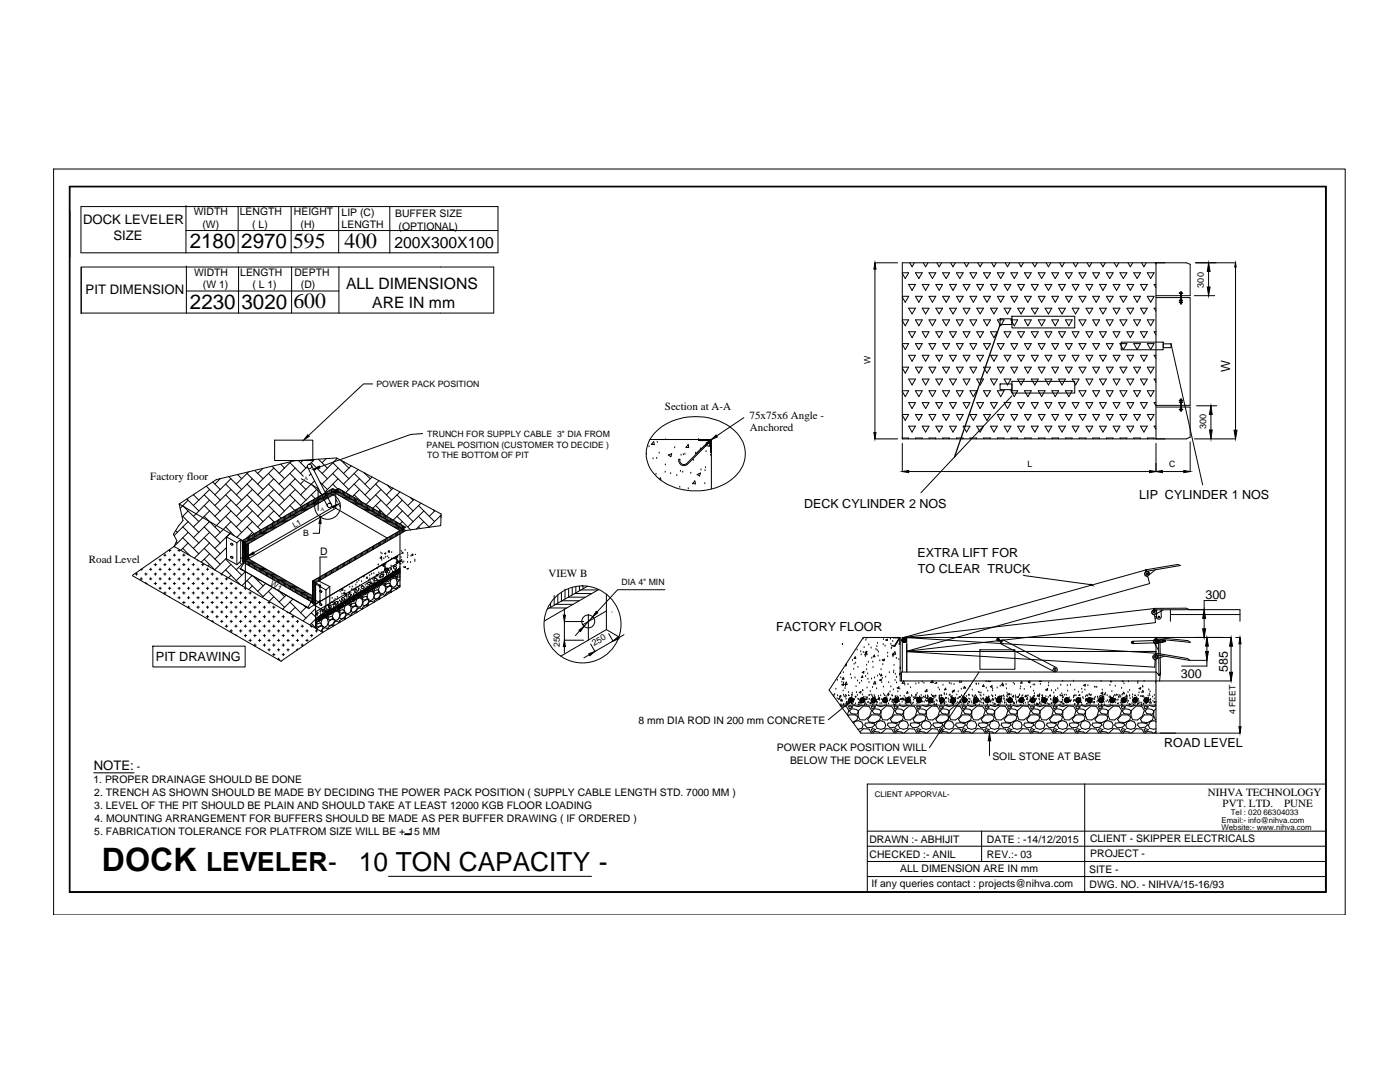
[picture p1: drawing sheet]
<svg xmlns="http://www.w3.org/2000/svg" width="279mm" height="216mm" viewBox="0 0 279 216" stroke-linecap="round" stroke-linejoin="round" font-family="sans-serif">
<defs><g id="words">
<text font-size="6.4" x="20.3" y="173.7">DOCK</text>
<g font-size="5.2">
<text x="41.1" y="173.7">LEVELER-</text>
<text x="71.6" y="173.7">10 TON CAPACITY -</text>
</g>
<g font-size="4.3">
<text x="58.5" y="49.4">595</text>
<text x="68.8" y="49.4">400</text>
<text x="58.6" y="61.5">600</text>
</g>
<g font-size="4.1">
<text x="37.9" y="49.5">2180</text>
<text x="48.2" y="49.6">2970</text>
<text x="37.9" y="61.6">2230</text>
<text x="48.2" y="61.6">3020</text>
</g>
<g font-size="3.1">
<text x="78.7" y="49.6">200X300X100</text>
<text x="69.1" y="57.6">ALL DIMENSIONS</text>
<text x="74.3" y="61.4">ARE IN mm</text>
</g>
<g font-size="2.6">
<text x="16.6" y="44.8">DOCK LEVELER</text>
<text x="22.6" y="47.9">SIZE</text>
<text x="17.1" y="58.7">PIT DIMENSION</text>
<text x="18.7" y="153.7">NOTE:</text>
</g>
<g font-size="2.5">
<text x="245.5" y="74.2" transform="rotate(-90 245.5 74.2)">W</text>
<text x="160.5" y="101.4">DECK CYLINDER 2 NOS</text>
<text x="227.4" y="99.6">LIP CYLINDER 1 NOS</text>
<text x="183.1" y="111.2">EXTRA LIFT FOR</text>
<text x="183.2" y="114.2">TO CLEAR TRUCK</text>
<text x="240.6" y="119.5">300</text>
<text x="154.9" y="126">FACTORY FLOOR</text>
<text x="31.1" y="131.8">PIT DRAWING</text>
<text x="235.7" y="135.2">300</text>
<text x="245.1" y="134" transform="rotate(-90 245.1 134)">585</text>
<text x="232.4" y="149">ROAD LEVEL</text>
</g>
<g font-size="2.2">
<text x="132.7" y="81.9">Section at A-A</text>
<text x="149.6" y="83.5">75x75x6 Angle -</text>
<text x="149.7" y="86">Anchored</text>
<text x="30" y="95.7">Factory floor</text>
<text x="17.7" y="112.3">Road Level</text>
<text x="109.5" y="115.1">VIEW B</text>
<text x="241" y="158.7">NIHVA TECHNOLOGY</text>
<text x="244" y="161.1">PVT. LTD.</text>
<text x="256.3" y="161.1">PUNE</text>
</g>
<g font-size="2.1">
<text x="38.7" y="43">WIDTH</text>
<text x="40.4" y="45.5">(W)</text>
<text x="47.9" y="43">LENGTH</text>
<text x="50.3" y="45.5">( L)</text>
<text x="58.7" y="43">HEIGHT</text>
<text x="60" y="45.5">(H)</text>
<text x="68.2" y="43">LIP (C)</text>
<text x="68.2" y="45.6">LENGTH</text>
<text x="78.9" y="43.3">BUFFER SIZE</text>
<text x="79.6" y="45.9">(OPTIONAL)</text>
<text x="38.7" y="55">WIDTH</text>
<text x="40.5" y="57.6">(W 1)</text>
<text x="47.9" y="55">LENGTH</text>
<text x="50.4" y="57.6">( L 1)</text>
<text x="58.7" y="55">DEPTH</text>
<text x="60.1" y="57.6">(D)</text>
<text x="63.9" y="110.6">D</text>
<text x="127.4" y="144.4">8 mm DIA ROD IN 200 mm CONCRETE</text>
<text x="155.1" y="149.9">POWER PACK POSITION WILL</text>
<text x="27.3" y="153.7">-</text>
<text x="157.7" y="152.5">BELOW THE DOCK LEVELR</text>
<text x="198" y="151.7">SOIL STONE AT BASE</text>
<text x="18.7" y="156.3">1. PROPER DRAINAGE SHOULD BE DONE</text>
<text x="18.8" y="158.9">2. TRENCH AS SHOWN SHOULD BE MADE BY DECIDING THE POWER PACK POSITION ( SUPPLY CABLE LENGTH STD. 7000 MM )</text>
<text x="18.8" y="161.4">3. LEVEL OF THE PIT SHOULD BE PLAIN AND SHOULD TAKE AT LEAST 12000 KGB FLOOR LOADING</text>
<text x="18.8" y="166.5">5. FABRICATION TOLERANCE FOR PLATFROM SIZE WILL BE + 15 MM</text>
<text x="18.9" y="163.9">4. MOUNTING ARRANGEMENT FOR BUFFERS SHOULD BE MADE AS PER BUFFER DRAWING ( IF ORDERED )</text>
<text x="173.5" y="168.2">DRAWN :- ABHIJIT</text>
<text x="173.6" y="171.2">CHECKED :- ANIL</text>
<text x="179.6" y="173.9">ALL DIMENSION ARE IN mm</text>
<text x="197" y="168.2">DATE : -14/12/2015</text>
<text x="197" y="171.2">REV.:- 03</text>
<text x="217.5" y="168">CLIENT - SKIPPER ELECTRICALS</text>
<text x="217.6" y="171.1">PROJECT -</text>
<text x="173.9" y="176.9">If any queries contact : projects@nihva.com</text>
<text x="217.4" y="174.1">SITE -</text>
<text x="217.5" y="177.2">DWG. NO. - NIHVA/15-16/93</text>
</g>
<g font-size="1.8">
<text x="240.3" y="57.4" transform="rotate(-90 240.3 57.4)">300</text>
<text x="240.7" y="85.6" transform="rotate(-90 240.7 85.6)">300</text>
</g>
<g font-size="1.7">
<text x="75.1" y="77.3">POWER PACK POSITION</text>
<text x="173.7" y="72.7" transform="rotate(-90 173.7 72.7)">W</text>
<text x="85.1" y="89.3">PANEL POSITION (CUSTOMER TO DECIDE )</text>
<text x="85.2" y="87.2">TRUNCH FOR SUPPLY CABLE 3&quot; DIA FROM</text>
<text x="85.2" y="91.4">TO THE BOTTOM OF PIT</text>
<text x="205" y="93.2">L</text>
<text x="233.3" y="93.2">C</text>
<text x="60.5" y="107">B</text>
<text x="124" y="116.7">DIA 4&quot; MIN</text>
<text x="111.7" y="129.1" transform="rotate(-90 111.7 129.1)">250</text>
<text x="118.6" y="129" transform="rotate(-30 118.6 129)">250</text>
<text x="246.6" y="142.5" transform="rotate(-90 246.6 142.5)">4 FEET</text>
</g>
<g font-size="1.6">
<text x="58.7" y="105.4" transform="rotate(-29 58.7 105.4)">L1</text>
<text x="53.9" y="116.8" transform="rotate(30 53.9 116.8)">W1</text>
<text x="174.6" y="159">CLIENT APPORVAL-</text>
<text x="243.8" y="164.2">Email:- info@nihva.com</text>
<text x="243.8" y="165.7">Website:- www.nihva.com</text>
<text x="245.6" y="162.6">Tel : 020 66304033</text>
</g>
<g font-size="1.1">
<text x="60.7" y="95.9">A</text>
<text x="64" y="102.1">A</text>
</g>
</g></defs>
<!-- layer: 0 -->
<g fill="none" stroke="#000" stroke-width=".2">
<path d="M10.7 33.7h257.8v148.9h-257.8zM13.8 37.2h250.9v140.9h-250.9zM13.9 37.2h250.7v140.8h-250.7zM14 37.3h250.5v140.6h-250.5zM14 42.1v9.2M16.2 41.2h83.2v9.2h-83.2zM37.1 41.2h.1M37.1 46h62.3M37.1 41.2v9.2M37.2 53.3h.1M37.2 58.1h30.4M37.2 53.3v9.2"/>
<path d="M47.5 41.2v9.2M47.6 53.3v9.2M58.1 41.2v9.2M58.2 53.3v9.2M67.6 41.2v9.2M67.6 53.3v9.2M77.8 41.2v9.2M174.6 52.4h4.5M174.6 53.7v32.6M180.1 54.4h1.2l-.6 1.2-.6-1M180.1 59.1h1.2l-.6 1.2-.6-1M181.3 56.8h1.4l-.7 1.1z"/>
<path d="M181.6 52.4l.4 .8 .5-.8M182.7 54.4h1.4l-.7 1.2zM182.7 59.1h1.4l-.7 1.2zM184.1 56.8h1.3l-.7 1.1zM184.3 52.4l.4 .8 .5-.8M185.4 54.4h1.4l-.7 1.2zM185.4 59.1h1.4l-.7 1.2zM186.8 56.8h1.3l-.7 1.1zM187 52.4l.4 .8 .5-.8M188.1 54.4h1.4l-.7 1.2zM188.1 59.1h1.4l-.7 1.2zM189.5 56.8h1.4l-.7 1.1z"/>
<path d="M189.7 52.4l.5 .8 .5-.8M190.9 54.4h1.3l-.7 1.2zM190.9 59.1h1.3l-.7 1.2zM192.2 56.8h1.4l-.7 1.1zM192.4 52.4l.5 .8 .5-.8M193.6 54.4h1.3l-.6 1.2zM193.6 59.1h1.3l-.6 1.2zM194.9 56.8h1.4l-.7 1.1zM195.1 52.4l.5 .8 .5-.8M196.3 54.4h1.4l-.7 1.2zM196.3 59.1h1.4l-.7 1.2zM197.7 56.8h1.3l-.6 1.1z"/>
<path d="M197.9 52.4l.5 .8 .4-.8M199 54.4h1.4l-.7 1.2zM199 59.1h1.4l-.7 1.2zM200.4 56.8h1.3l-.6 1.1zM200.6 52.4l.5 .8 .4-.8M201.7 54.4h1.4l-.7 1.2zM201.7 59.1h1.4l-.7 1.2zM203.1 56.8h1.4l-.7 1.1zM203.3 52.4l.5 .8 .4-.8M204.5 54.4h1.3l-.7 1.2zM204.5 59.1h1.3l-.7 1.2zM205.8 56.8h1.4l-.7 1.1z"/>
<path d="M206 52.4l.5 .8 .5-.8M207.2 54.4h1.4l-.7 1.2zM207.2 59.1h1.4l-.7 1.2zM208.6 56.8h1.3l-.7 1.1zM208.8 52.4l.4 .8 .5-.8M209.9 54.4h1.4l-.7 1.2zM209.9 59.1h1.4l-.7 1.2zM211.3 56.8h1.3l-.7 1.1zM211.5 52.4l.4 .8 .5-.8M212.6 54.4h1.4l-.7 1.2zM212.6 59.1h1.4l-.7 1.2zM214 56.8h1.3l-.6 1.1z"/>
<path d="M214.2 52.4l.5 .8 .4-.8M215.3 54.4h1.4l-.6 1.2zM215.3 59.1h1.4l-.6 1.2zM216.7 56.8h1.4l-.7 1.1zM216.9 52.4l.5 .8 .5-.8M218.1 54.4h1.3l-.6 1.2zM218.1 59.1h1.3l-.6 1.2zM219.4 56.8h1.4l-.7 1.1zM219.7 52.4l.4 .8 .5-.8M220.8 54.4h1.4l-.7 1.2zM220.8 59.1h1.4l-.7 1.2zM222.2 56.8h1.3l-.7 1.1z"/>
<path d="M222.4 52.4l.4 .8 .5-.8M223.5 54.4h1.4l-.7 1.2zM223.5 59.1h1.4l-.7 1.2zM224.9 56.8h1.4l-.7 1.1zM225.1 52.4l.5 .8 .4-.8M226.3 54.4h1.3l-.7 1.2zM226.3 59.1h1.3l-.7 1.2zM227.6 56.8h1.4l-.7 1.1zM227.8 52.4l.5 .8 .5-.8M229 54.4h1.3l-.7 1.2zM229 59.1h1.3l-.7 1.2zM230.5 52.4l.2 .3"/>
<path d="M230.7 52.4v35.2M230.7 59h6.8v-6.3l-.7-.3h-56.7v35.2M230.7 59.4h6.8v21.5h-6.8M230.7 56.8h-.4l.4 .6M235.4 59.9h.6v.1h-.6zM235.4 58.4h.6v.2h-.6zM235.6 58.2h.2v2.4h-.2zM238.4 59h4M238.6 52.4h8M241.2 54.2v3.1M246.6 53.3v33.4M16.2 62.5h82.3v-9.2h-82.3v9.3"/>
<path d="M74.4 76.6h-1.9l-10.9 10.3M180.1 63.8h1.2l-.6 1.2-.6-1M180.1 68.6h1.2l-.6 1.2-.6-1.1M180.1 73.3h1.2l-.6 1.2-.6-1.1M180.1 78h1.2l-.6 1.1-.6-1M181.3 61.5h1.4l-.7 1.1zM181.3 66.2h1.4l-.7 1.2zM181.3 70.9h1.4l-.7 1.2zM181.3 75.6h1.4l-.7 1.2zM182.7 63.8h1.4l-.7 1.2zM182.7 68.6h1.4l-.7 1.2zM182.7 73.3h1.4l-.7 1.2z"/>
<path d="M182.7 78h1.4l-.7 1.1zM184.1 61.5h1.3l-.7 1.1zM184.1 66.2h1.3l-.7 1.2zM184.1 70.9h1.3l-.7 1.2zM184.1 75.6h1.3l-.7 1.2zM185.4 63.8h1.4l-.7 1.2zM185.4 68.6h1.4l-.7 1.2zM185.4 73.3h1.4l-.7 1.2zM185.4 78h1.4l-.7 1.1zM186.8 61.5h1.3l-.7 1.1zM186.8 66.2h1.3l-.7 1.2zM186.8 70.9h1.3l-.7 1.2z"/>
<path d="M186.8 75.6h1.3l-.7 1.2zM188.1 63.8h1.4l-.7 1.2zM188.1 68.6h1.4l-.7 1.2zM188.1 73.3h1.4l-.7 1.2zM188.1 78h1.4l-.7 1.1zM189.5 61.5h1.4l-.7 1.1zM189.5 66.2h1.4l-.7 1.2zM189.5 70.9h1.4l-.7 1.2zM189.5 75.6h1.4l-.7 1.2zM190.9 63.8h1.3l-.7 1.2zM190.9 68.6h1.3l-.7 1.2zM190.9 73.3h1.3l-.7 1.2z"/>
<path d="M190.9 78h1.3l-.7 1.1zM192.2 61.5h1.4l-.7 1.1zM192.2 66.2h1.4l-.7 1.2zM192.2 70.9h1.4l-.7 1.2zM192.2 75.6h1.4l-.7 1.2zM193.6 63.8h1.3l-.6 1.2zM193.6 68.6h1.3l-.6 1.2zM193.6 73.3h1.3l-.6 1.2zM193.6 78h1.3l-.6 1.1zM194.9 61.5h1.4l-.7 1.1zM194.9 66.2h1.4l-.7 1.2zM194.9 70.9h1.4l-.7 1.2z"/>
<path d="M194.9 75.6h1.4l-.7 1.2zM196.3 63.8h1.4l-.7 1.2zM196.3 68.6h1.4l-.7 1.2zM196.3 73.3h1.4l-.7 1.2zM196.3 78h1.4l-.7 1.1zM197.7 61.5h1.3l-.6 1.1zM197.7 66.2h1.3l-.6 1.2zM197.7 70.9h1.3l-.6 1.2zM197.7 75.6h1.3l-.6 1.2zM199 63.8h1.4l-.7 1.2zM199 68.6h1.4l-.7 1.2zM199 73.3h1.4l-.7 1.2z"/>
<path d="M199 78h1.4l-.7 1.1zM199.6 63.6h2.4v1.2h-2.4zM199.6 76.6h2.4v1.2h-2.4zM200.4 61.5h1.3l-.6 1.1zM200.4 66.2h1.3l-.6 1.2zM200.4 70.9h1.3l-.6 1.2zM200.4 75.6h1.3l-.6 1.2zM201.7 63.8h1.4l-.7 1.2zM201.7 68.6h1.4l-.7 1.2zM201.7 73.3h1.4l-.7 1.2zM201.7 78h1.4l-.7 1.1zM202 63.1h12.5v2.3h-12.5z"/>
<path d="M202 76.1h12.5v2.3h-12.5zM202 79l-18.2 19.3M203.1 61.5h1.4l-.7 1.1zM203.1 66.2h1.4l-.7 1.2zM203.1 70.9h1.4l-.7 1.2zM203.1 75.6h1.4l-.7 1.2zM204.5 63.8h1.3l-.7 1.2zM204.5 68.6h1.3l-.7 1.2zM204.5 73.3h1.3l-.7 1.2zM204.5 78h1.3l-.7 1.1zM205.8 61.5h1.4l-.7 1.1zM205.8 66.2h1.4l-.7 1.2z"/>
<path d="M205.8 70.9h1.4l-.7 1.2zM205.8 75.6h1.4l-.7 1.2zM207.2 63.8h1.4l-.7 1.2zM207.2 68.6h1.4l-.7 1.2zM207.2 73.3h1.4l-.7 1.2zM207.2 78h1.4l-.7 1.1zM208.6 61.5h1.3l-.7 1.1zM208.6 66.2h1.3l-.7 1.2zM208.6 70.9h1.3l-.7 1.2zM208.6 75.6h1.3l-.7 1.2zM209.9 63.8h1.4l-.7 1.2zM209.9 68.6h1.4l-.7 1.2z"/>
<path d="M209.9 73.3h1.4l-.7 1.2zM209.9 78h1.4l-.7 1.1zM211.3 61.5h1.3l-.7 1.1zM211.3 66.2h1.3l-.7 1.2zM211.3 70.9h1.3l-.7 1.2zM211.3 75.6h1.3l-.7 1.2zM212.6 63.8h1.4l-.7 1.2zM212.6 68.6h1.4l-.7 1.2zM212.6 73.3h1.4l-.7 1.2zM212.6 78h1.4l-.7 1.1zM214 61.5h1.3l-.6 1.1zM214 66.2h1.3l-.6 1.2z"/>
<path d="M214 70.9h1.3l-.6 1.2zM214 75.6h1.3l-.6 1.2zM215.3 63.8h1.4l-.6 1.2zM215.3 68.6h1.4l-.6 1.2zM215.3 73.3h1.4l-.6 1.2zM215.3 78h1.4l-.6 1.1zM216.7 61.5h1.4l-.7 1.1zM216.7 66.2h1.4l-.7 1.2zM216.7 70.9h1.4l-.7 1.2zM216.7 75.6h1.4l-.7 1.2zM218.1 63.8h1.3l-.6 1.2zM218.1 68.6h1.3l-.6 1.2z"/>
<path d="M218.1 73.3h1.3l-.6 1.2zM218.1 78h1.3l-.6 1.1zM219.4 61.5h1.4l-.7 1.1zM219.4 66.2h1.4l-.7 1.2zM219.4 70.9h1.4l-.7 1.2zM219.4 75.6h1.4l-.7 1.2zM220.8 63.8h1.4l-.7 1.2zM220.8 68.6h1.4l-.7 1.2zM220.8 73.3h1.4l-.7 1.2zM220.8 78h1.4l-.7 1.1zM222.2 61.5h1.3l-.7 1.1zM222.2 66.2h1.3l-.7 1.2z"/>
<path d="M222.2 70.9h1.3l-.7 1.2zM222.2 75.6h1.3l-.7 1.2zM223.5 63.8h1.4l-.7 1.2zM223.5 68.6h1.4l-.7 1.2zM223.5 73.3h1.4l-.7 1.2zM223.5 78h1.4l-.7 1.1zM223.8 68.3h8.3v1.5h-8.3zM224.9 61.5h1.4l-.7 1.1zM224.9 66.2h1.4l-.7 1.2zM224.9 70.9h1.4l-.7 1.2zM224.9 75.6h1.4l-.7 1.2zM226.3 63.8h1.3l-.7 1.2z"/>
<path d="M226.3 68.6h1.3l-.7 1.2zM226.3 73.3h1.3l-.7 1.2zM226.3 78h1.3l-.7 1.1zM227.6 61.5h1.4l-.7 1.1zM227.6 66.2h1.4l-.7 1.2zM227.6 70.9h1.4l-.7 1.2zM227.6 75.6h1.4l-.7 1.2zM229 63.8h1.3l-.7 1.2zM229 68.6h1.3l-.7 1.2zM229 73.3h1.3l-.7 1.2zM229 78h1.3l-.7 1.1zM230.7 75.6h-.4l.4 .7"/>
<path d="M230.7 70.9h-.4l.4 .6M230.7 66.2h-.4l.4 .6M230.7 61.5h-.4l.4 .6M232.1 68.6h1.6v.8h-1.6zM233.7 68.6l6.3 28.2M235.4 60.3h.6v.1h-.6zM235.4 79.8h.6v.2h-.6zM235.6 79.6h.2v2.4h-.2zM37.3 99.6l2.4 2.4M37.5 99.8l-1.5 1.6M38.6 98.7l1.1 1.1M38.7 98.6l-.1 .1"/>
<path d="M40.8 98.7l3.2 3.3M41.2 97l2.8 2.8M41.8 97.7l-3.2 3.2M41.8 99.8l-3.2 3.2M42.4 96.2l1.6 1.5M43.9 95.5h.1M44 95.5l-1.1 1.1M45 98.7l3.2 3.3M45 96.6l3.2 3.2M45.7 95.1l2.5 2.6M46.1 95.5l-3.2 3.2M46.1 97.7l-3.2 3.2"/>
<path d="M46.1 99.8l-3.2 3.2M47.4 94.7l.8 .8M49.3 98.7l3.2 3.3M49.3 96.6l3.2 3.2M49.3 94.5l3.2 3.2M49.6 94.2l-2.5 2.4M50.4 95.5l-3.3 3.2M50.4 97.7l-3.3 3.2M50.4 99.8l-3.3 3.2M50.8 93.9l1.7 1.6M52.4 93.5l-1 1M53.6 98.7l3.2 3.3"/>
<path d="M53.6 96.6l3.2 3.2M53.6 94.5l3.2 3.2M54.3 93l2.5 2.5M54.6 93.4l-3.2 3.2M54.6 95.5l-3.2 3.2M54.6 97.7l-3.2 3.2M54.6 99.8l-3.2 3.2M54.8 87.8h7.6v4.1h-7.6zM56 92.6l.8 .8M57.9 98.7l2.3 2.4M57.9 96.6l3.2 3.2M57.9 94.5l3.2 3.2"/>
<path d="M57.9 92.3l2.6 2.7M58 92.1l-2.3 2.4M58.9 93.4l-3.2 3.2M58.9 95.5l-3.2 3.2M58.9 97.7l-3.2 3.2M58.9 99.8l-3.2 3.2M59.5 91.9l1.6 1.5M60.1 95.5l3.4 2v4.3M60.5 91.8l-.5 .5M60.5 96l-.5 .6M61.4 93.1l-1.4 1.4M61.4 93.3l4 7.8"/>
<path d="M62 94.6l-.3 .3M62.1 100v.6M62.1 98.7l.8 .8M62.1 96.6l2.1 2M62.1 92.3l3.2 3.2M62.2 92.9l4 7.8M62.3 99.9v.6M62.6 99.7v.7M62.8 91.7l-1 1M62.8 96l-2.8 2.7M62.8 99.6v.6M63 99.4v.7"/>
<path d="M63.2 93.4l-.5 .5M63.2 97.7l-3.2 3.2M63.2 100h1.1M63.3 99.3v.6M63.5 99.1v.7M63.6 91.6l1.7 1.8M63.6 99.7h1.2M63.7 99v.6M63.9 96.2l1.4 1.5M64 98.9v.6h1.1M64.2 98.7v.7M64.5 98.6v.7h1.1"/>
<path d="M64.7 98.5v.6M64.8 99h1.2M65 98.3v.7M65.1 91.5l-.8 .8M65.2 98.2v.6M65.3 98.8h1.1M65.4 98v.7M65.7 97.9v.6h1.1M65.9 97.8v.6M66.2 97.6v.7M66.4 96.6l1 1M66.4 94.5l3.2 3.2"/>
<path d="M66.4 92.3l3.2 3.2M66.4 97.5v.6M66.4 97.5l14.6 8.4M66.4 97.5l-18 10.4v4.2M66.5 98.1h1M66.6 97.6v.4M66.9 97.7v.2M66.9 97.8h.1M67 97.8v3.6M67 99.6l.3 .6M67.1 97.7v.2M67.2 98.5h1.1"/>
<path d="M67.3 91.5l-3 3M67.3 97.6v.4M67.5 93.4l-3.2 3.2M67.5 95.5l-2.6 2.7M67.5 98.8h1.2M67.6 97.5v.7M67.8 97.6v.7h-1.7M68 99h1.1M68.1 97.8v.6M68.1 91.9l1.5 1.5M68.3 97.9v.6M68.4 99.3h1.1"/>
<path d="M68.6 98v.7M68.7 92.2l-.1 .1M68.8 98.2v.6M68.8 99.5h1.2M69 98.3v.7M69.2 99.7h1.1M69.3 98.5v.6M69.5 98.6v.7M69.6 100h1.2M69.8 98.7v.7M70 98.9v.6M70.1 92.9l-1.5 1.6"/>
<path d="M70.2 99v.7M70.5 99.1v.7M70.7 98.7l1.3 1.3M70.7 96.6l3.2 3.2M70.7 94.5l3.2 3.2M70.7 99.3v.6M70.9 99.4v.7M71.2 99.6v.6h-1.2M71.4 99.7v.7M71.5 93.7l-2.9 2.9M71.7 99.9v.6M71.7 95.5l-2.7 2.8"/>
<path d="M71.7 97.7l-1.4 1.4M71.7 99.8v.1M71.9 100v.7M72.7 94.3l1.2 1.2M72.9 94.4l-.1 .1M74.2 95.2l-1.4 1.4M75 98.7l3.2 3.3M75 96.6l3.2 3.2M75.6 95.9l-2.8 2.8M76 97.7l-2.9 3M76 99.8l-1.6 1.6M77.3 96.8l.9 .9"/>
<path d="M78.4 97.4l-1.3 1.3M79.2 98.7l3.3 3.3M79.8 98.2l-2.7 2.7M80.3 99.8l-3.2 3.2M81.9 99.3l.6 .5M82.6 99.6l-1.2 1.3M84.4 86.5l-2.4 .2-18.3 6.5M129.5 89.1h.1M129.7 87.7h12.3v9.9M130.3 91.6h.1M130.5 88.1l.1 .6h-.6zM130.6 86.5a12 12 0 0 1 15-1.4 6.2 6.2 0 0 1 2.3 8.4 10.6 10.6 0 0 1-9.9 4.4 9.8 9.8 0 0 1-8.5-5 5.8 5.8 0 0 1 1.1-6.4z"/>
<path d="M130.9 94.6h.1M131 91.5h.1M131.2 88.3h.1M131.6 90.4h.1M131.6 95.6l.2-.2 .1 .4M132.7 94.2h.1M132.8 92.8h.1M132.8 87.7h.1M133.4 90.8l.7-.3-.2 .6zM133.8 94.5h.1M134.6 89.4h.1M135.1 94.9h.1"/>
<path d="M135.5 91.6a1.04 1.04 0 0 0 .4 1.1 1.04 1.04 0 0 0 1.2 0M135.5 91.6l.2 .1M135.7 97.2h.1M135.7 91.7a.83 .83 0 0 0 .3 .9 .83 .83 0 0 0 1-.1M135.8 94.1h.1M135.9 90.8h.1M136.3 94.2h.1M136.4 90.7h.1M136.7 90.6h.1M137.4 97.5h.1M137.4 88.7v.6h-.5zM137.9 94.4h.1"/>
<path d="M138.4 91.8h.1M138.7 96l.1 .5h-.6zM138.8 90.5h.1M139.1 94.7l.7-.3-.2 .6zM139.4 87.7h.1M139.4 87.7v.2h2.4v2.3M139.7 87.7l-.1 .2M139.8 89.6h.1M139.9 93.8h.1M140.1 87.7l-.2 .2M140.4 87.7l-.2 .2M140.7 96.5h.1"/>
<path d="M140.7 87.7l-.3 .2M140.7 93.9h.1M140.8 93.3h.1M140.9 90.1h.1M141 87.7l-.2 .2M141 88.5l-2.2 2M141.3 87.7l-.2 .2M141.6 88.3l.1 .8-.8-.2M141.6 87.7l-.2 .2M141.6 87.9l-4.6 4.7M141.8 90.8h.1M141.8 88l-4.7 4.7"/>
<path d="M141.8 90.2h.2M141.9 87.7l-.2 .2M142 87.9l-.2 .2M142 88.2l-.2 .2M142 88.5l-.2 .2M142 88.8l-.2 .3M142 89.1l-.2 .3M142 89.4l-.2 .2M142 89.7l-.2 .2M142 90.1l-.2 .1M148.4 83.3l-5.4 3.7M174.6 87.6h4.5"/>
<path d="M180.1 87.6h.1M180.1 88.5v5.6M180.1 82.7h1.2l-.6 1.2-.6-1.1M180.1 87.4h1.2l-.1 .2M181.3 80.3h1.4l-.7 1.2zM181.3 85h1.4l-.7 1.2zM181.3 94.1h48.1M182.7 82.7h1.4l-.7 1.2zM182.8 87.6l-.1-.2h1.4l-.1 .2M184.1 80.3h1.3l-.7 1.2zM184.1 85h1.3l-.7 1.2zM185.4 82.7h1.4l-.7 1.2z"/>
<path d="M185.5 87.6l-.1-.2h1.4l-.1 .2M186.8 80.3h1.3l-.7 1.2zM186.8 85h1.3l-.7 1.2zM188.1 82.7h1.4l-.7 1.2zM188.2 87.6l-.1-.2h1.4l-.1 .2M189.5 80.3h1.4l-.7 1.2zM189.5 85h1.4l-.7 1.2zM190.9 82.7h1.3l-.7 1.2zM191 87.6l-.1-.2h1.3l-.1 .2M192.2 80.3h1.4l-.7 1.2zM192.2 85h1.4l-.7 1.2zM193.6 82.7h1.3l-.6 1.2z"/>
<path d="M193.7 87.6l-.1-.2h1.3l-.1 .2M194.9 80.3h1.4l-.7 1.2zM194.9 85h1.4l-.7 1.2zM196.3 82.7h1.4l-.7 1.2zM196.4 87.6l-.1-.2h1.4l-.1 .2M197.7 80.3h1.3l-.6 1.2zM197.7 85h1.3l-.6 1.2zM199 82.7h1.4l-.7 1.2zM199.1 87.6l-.1-.2h1.4l-.1 .2M200.4 80.3h1.3l-.6 1.2zM200.4 85h1.3l-.6 1.2zM201.7 82.7h1.4l-.7 1.2z"/>
<path d="M201.8 87.6l-.1-.2h1.4l-.1 .2M203.1 80.3h1.4l-.7 1.2zM203.1 85h1.4l-.7 1.2zM204.5 82.7h1.3l-.7 1.2zM204.6 87.6l-.1-.2h1.3l-.1 .2M205.8 80.3h1.4l-.7 1.2zM205.8 85h1.4l-.7 1.2zM207.2 82.7h1.4l-.7 1.2zM207.3 87.6l-.1-.2h1.4l-.2 .2M208.6 80.3h1.3l-.7 1.2zM208.6 85h1.3l-.7 1.2zM209.9 82.7h1.4l-.7 1.2z"/>
<path d="M210 87.6l-.1-.2h1.4l-.1 .2M211.3 80.3h1.3l-.7 1.2zM211.3 85h1.3l-.7 1.2zM212.6 82.7h1.4l-.7 1.2zM212.7 87.6l-.1-.2h1.4l-.1 .2M214 80.3h1.3l-.6 1.2zM214 85h1.3l-.6 1.2zM215.3 82.7h1.4l-.6 1.2zM215.5 87.6l-.2-.2h1.4l-.1 .2M216.7 80.3h1.4l-.7 1.2zM216.7 85h1.4l-.7 1.2zM218.1 82.7h1.3l-.6 1.2z"/>
<path d="M218.2 87.6l-.1-.2h1.3v.2M219.4 80.3h1.4l-.7 1.2zM219.4 85h1.4l-.7 1.2zM220.8 82.7h1.4l-.7 1.2zM220.9 87.6l-.1-.2h1.4l-.1 .2M222.2 80.3h1.3l-.7 1.2zM222.2 85h1.3l-.7 1.2zM223.5 82.7h1.4l-.7 1.2zM223.6 87.6l-.1-.2h1.4l-.1 .2M224.9 80.3h1.4l-.7 1.2zM224.9 85h1.4l-.7 1.2zM226.3 82.7h1.3l-.7 1.2z"/>
<path d="M226.3 87.6v-.2h1.3l-.1 .2M227.6 80.3h1.4l-.7 1.2zM227.6 85h1.4l-.7 1.2zM229 82.7h1.3l-.7 1.2zM229.1 87.6l-.1-.2h1.3l-.1 .2M230.7 88.5v5.6M230.7 81.2h6.8v6l-.7 .4h-56.7M230.7 85h-.4l.4 .7M230.7 80.3h-.4l.4 .7M232 94.1h4.2M235.4 80.2h.6v.1h-.6zM235.4 81.6h.6v.2h-.6z"/>
<path d="M237.5 88.2v5.9M238.4 87.6h8.2M238.8 81h4.1M241.7 82.7v3.1M26.4 114.9l29.8 17.1M27 114.5h.5M27.2 114.3v.5M28 115.5h.4M28.1 113.6h.3M28.2 113.6v.2M28.2 115.3v.4M28.9 114.5h.5"/>
<path d="M29.1 114.3v.5M29.1 116.2v.2M29.2 116.4h.2M29.8 113.6h.5M29.8 115.5h.5M30.1 113.4v.4M30.1 115.3v.4M30.8 112.7h.5M30.8 114.5h.5M30.8 116.4h.5M31 112.4v.5M31 114.3v.5"/>
<path d="M31 116.2v.5M31.7 111.7h.5M31.7 113.6h.5M31.7 115.5h.5M31.7 117.4h.5M31.9 111.5v.5M31.9 113.4v.4M31.9 115.3v.4M31.9 117.2v.4M32.7 110.8h.4M32.7 112.7h.4M32.7 114.5h.4"/>
<path d="M32.7 116.4h.4M32.7 118.3h.4M32.9 110.5v.5M32.9 112.4v.5M32.9 114.3v.5M32.9 116.2v.5M32.9 118.1v.5M33.6 109.8h.5M33.6 111.7h.5M33.6 113.6h.5M33.6 115.5h.5M33.6 117.4h.5"/>
<path d="M33.9 109.6v.5M33.9 111.5v.5M33.9 113.4v.4M33.9 115.3v.4M33.9 117.2v.4M33.9 119v.1M34.6 110.8h.4M34.6 112.7h.4M34.6 114.5h.4M34.6 116.4h.4M34.6 118.3h.4M34.7 109l29.7 17.2"/>
<path d="M34.7 109l-8.3 5.8M34.8 109.1h.1M34.8 110.5v.5M34.8 112.4v.5M34.8 114.3v.5M34.8 116.2v.5M34.8 118.1v.5M35 105.9l.4 .3M35.2 108.1l.2 .3M35.5 109.8h.5M35.5 111.7h.5M35.5 113.6h.5"/>
<path d="M35.5 115.5h.5M35.5 117.4h.5M35.5 119.3h.5M35.8 100.6l13.2 7.6M35.8 109.6v.5M35.8 111.5v.5M35.8 113.4v.4M35.8 115.3v.4M35.8 117.2v.4M35.8 119v.5M35.8 100.6l.7 3.3-.8 1-1.1 1.7 .7 1.3-.6 1.1M35.8 100.6l7.4-4.9 15.6-3.8 8.4-.5 20.8 11.2v2.3l-7 1"/>
<path d="M36.4 110.8h.5M36.4 112.7h.5M36.4 114.5h.5M36.4 116.4h.5M36.4 118.3h.5M36.5 100.9l3.2 3.2M36.5 109.4l1.4 1.5M36.5 107.3l3.2 3.2M36.5 105.1l3.2 3.3M36.5 103l3.2 3.2M36.7 110.5v.5M36.7 112.4v.5"/>
<path d="M36.7 114.3v.5M36.7 116.2v.5M36.7 118.1v.5M37.4 111.7h.5M37.4 113.6h.5M37.4 115.5h.5M37.4 117.4h.5M37.4 119.3h.5M37.5 104.1l-2.8 2.8M37.5 110.5v.1M37.5 102l-1.1 1.2M37.5 106.2l-2.8 2.8"/>
<path d="M37.5 108.4l-1.4 1.4M37.6 111.5v.5M37.6 113.4v.4M37.6 115.3v.4M37.6 117.2v.4M37.6 119v.5M38.3 112.7h.5M38.3 114.5h.5M38.3 116.4h.5M38.3 118.3h.5M38.6 112.4v.5M38.6 114.3v.5"/>
<path d="M38.6 116.2v.5M38.6 118.1v.5M39.3 111.7h.1M39.3 113.6h.5M39.3 115.5h.5M39.3 117.4h.5M39.3 119.3h.5M39.5 111.8v.2M39.5 113.4v.4M39.5 115.3v.4M39.5 117.2v.4M39.5 119v.5"/>
<path d="M40.2 112.7h.5M40.2 114.5h.5M40.2 116.4h.5M40.2 118.3h.5M40.5 112.4v.5M40.5 114.3v.5M40.5 116.2v.5M40.5 118.1v.5M40.8 103l3.2 3.2M40.8 100.9l3.2 3.2M40.8 111.6l2.2 2.2M40.8 109.4l3.2 3.2"/>
<path d="M40.8 107.3l3.2 3.2M40.8 105.1l3.2 3.3M41.2 113.6h.4M41.2 115.5h.4M41.2 117.4h.4M41.2 119.3h.4M41.4 113.4v.4M41.4 115.3v.4M41.4 117.2v.4M41.4 119v.5M41.8 102l-3.2 3.1M41.8 104.1l-3.2 3.2"/>
<path d="M41.8 108.4l-3 3M41.8 110.5l-1.6 1.7M41.8 112.6l-.3 .3M41.8 106.2l-3.2 3.2M42.1 114.5h.5M42.1 116.4h.5M42.1 118.3h.5M42.4 114.3v.5M42.4 116.2v.5M42.4 118.1v.5M43.1 115.5h.4M43.1 117.4h.4"/>
<path d="M43.1 119.3h.4M43.3 115.3v.4M43.3 117.2v.4M43.3 119v.5M44 114.5h.3v.3M44 116.4h.5M44 118.3h.5M44.3 116.2v.5M44.3 118.1v.5M44.9 115.5h.6M44.9 117.4h.6M44.9 119.3h.6"/>
<path d="M45 105.1l1.8 1.8M45 103l3.2 3.2M45 100.9l3.2 3.2M45 113.7l3 3M45 111.6l3.2 3.2M45 109.4l.2 .2M45 107.3l.2 .2M45.2 109.2l-2.3 2.4M45.2 111.4l-2.3 2.3M45.2 107.1v4.4l2.1 1.2M45.2 115.3v.4M45.2 117.2v.4"/>
<path d="M45.2 119v.5M45.2 107.1l2.1 1.2M45.9 116.4h.5M45.9 118.3h.5M46 106.5l-.8 .6M46.1 102l-3.2 3.1M46.1 104.1l-3.2 3.2M46.1 106.2l-3.2 3.2M46.1 112.6l-1.9 1.9M46.1 114.8l-.5 .5M46.1 116.2v.5M46.1 118.1v.5"/>
<path d="M46.8 117.4h.5M46.8 119.3h.5M47.1 117.2v.4M47.1 119v.5M47.3 108.3l.7-.7v4.4l-.7 .7M47.3 108.3v4.4M47.8 118.3h.5M47.8 112.2l.4 .4M48 113.5h.1M48 118.1v.5M48 113.5l13.4 7.7M48.2 107.8l.8 2.7"/>
<path d="M48.4 108.4h.1M48.4 112.1l14.6 8.5M48.4 107.9l.5 .3M48.4 109.7l1.2-1.2v3M48.5 108l-.1 .1M48.6 107.7v.3M48.6 108l-.2 .3M48.8 117.4h.4M48.8 119.3h.4M48.8 108.1l-.4 .3M48.9 112l-1.8 1.7M48.9 107.6v.5"/>
<path d="M48.9 108.2l-.5 .5M48.9 108.8h.1M48.9 108.3l-.5 .6M48.9 108.5l-.5 .5M48.9 108.7l-.5 .5M49 114.1l-1.9 1.8M49 108.2v9.4M49 119v.5M49 108.2l18.5-10.7 13.5 7.7-18.6 10.7v4.3M49 111.8l13.4 7.8-1 1.7M49 108.6h.3M49 108.4h.8"/>
<path d="M49 108.8l18-10.3 12.8 7.4v11.2l-15.4 9.1M49 111.2l-1 .2M49 111.8l-1 1.7M49 110l.3 .6M49.1 108.1h1.1M49.1 111.7h.9M49.1 107.5v.6M49.1 111.9v.7M49.1 108.8l-.7 .7M49.3 112h1.1M49.3 107.3v.7M49.3 105.1l1.4 1.4"/>
<path d="M49.3 103l2.8 2.8M49.3 100.9l3.2 3.2M49.3 115.9l3.2 3.2M49.3 112v.7M49.5 107.9h1.1M49.5 111.5h.1M49.5 110.9l.3 .5M49.6 109.9l-1.2 1.2M49.6 110.1l-1.2 1.2M49.6 110.3l-1.2 1.1M49.6 110.5l-1.2 1.2M49.6 110.7l-1.2 1.2"/>
<path d="M49.6 110.9l-1.2 1.2M49.6 111.1l-1.1 1.1M49.6 111.3l-.4 .4M49.6 111.5l12.8 7.4M49.6 108.7l-1.2 1.1M49.6 108.9l-1.2 1.2M49.6 109.1l-1.2 1.2M49.6 109.3l-1.2 1.2M49.6 109.5l-1.2 1.1M49.6 109.7l-1.2 1.2M49.6 107.2v.7M49.6 112.2v.6"/>
<path d="M49.7 118.3h.5M49.7 112.2h1.1M49.8 107v.7M49.8 112.3v.7M49.9 107.7h1.1M49.9 118.1v.5M50.1 106.9v.7M50.1 112.4v.7M50.1 112.5h1.2M50.3 114.8l-2 2.1M50.3 106.8v.6h1.1M50.3 112.6v.6"/>
<path d="M50.4 102l-3.3 3.1M50.4 104.1l-3.1 3.1M50.4 106.2l-1.2 1.2M50.4 116.9l-.8 .7M50.5 106.6v.7M50.6 115l1.9 1.9M50.6 119.3h.5M50.7 107.2h1.1M50.8 106.5v.6M50.8 112.8v.7M50.9 119v.5M50.9 112.9h1.2"/>
<path d="M51 106.3v.7M51 113v.7M51.1 107h1.2M51.3 106.2v.7M51.3 113.1v.7M51.3 113.2h1.2M51.5 106.1v.6M51.5 113.3v.6M51.5 106.7h1.2M51.6 112.7h-1.1v.7M51.7 115.6l-.3 .3M51.8 113.4h1.1"/>
<path d="M51.8 105.9v.7M51.8 113.4v.7M52 105.8v.7h1.1M52 113.6v.6M52.2 113.7h1.1M52.2 105.6v.7M52.2 113.7v.6M52.4 106.2h1.1M52.5 105.5v.7M52.5 113.8v.7M52.6 113.9h1.1M52.7 105.4v.6"/>
<path d="M52.7 113.9v.7M52.8 119.5h.1M52.8 106h1.1M52.9 105.2v.7M52.9 114.1v.7M53 116.4l-1.6 1.6M53 114.2h1.1M53.2 105.1v.6h1.1M53.2 114.2v.7M53.4 105v.6M53.6 103l1.2 1.2M53.6 100.9l2.5 2.5"/>
<path d="M53.6 118l3.2 3.2M53.6 105.5h1.2M53.7 104.8v.7M53.7 114.5v.7M53.8 114.6h1.2M53.9 104.7v.7M53.9 114.7v.6M54 105.3h1.2M54.1 104.5v.7M54.1 114.8v.7M54.3 114.9h1.1M54.4 117.2l-2 2"/>
<path d="M54.4 104.4v.7M54.4 114.9v.7M54.5 105h1.1M54.6 114.4h-1.2v.6M54.6 102l-3.2 3.1M54.6 104.1l-.3 .4M54.6 119.1l-.9 .9v.5M54.6 104.3v.6M54.6 115.1v.6M54.7 115.1h1.1M54.8 104.1v.7M54.8 115.2v.7"/>
<path d="M54.9 104.8h1.1M55.1 104v.6M55.3 104.5h1.1M55.4 103.9v.6M55.4 115.5v.6M55.5 115.6h1.1M55.6 103.7v.7M55.6 115.6v.7M55.7 117.9l1.1 1.2M55.7 104.3h1.1M55.7 118h.1M55.8 103.6v.6"/>
<path d="M55.8 115.8v.6M55.9 115.8h1.2M56.1 103.4v.7M56.1 115.9v.7M56.1 104h1.2M56.2 115.3h-1.1v.7M56.3 103.3v.7M56.3 116.1v.6M56.3 116.1h1.2M56.5 103.2v.6h1.2M56.5 116.2v.6M56.8 103v.7"/>
<path d="M57 103.6h1.1M57 102.9v.6M57 116.4v.7M57.1 118.8l-1.4 1.3M57.2 116.5h1.1M57.3 102.7v.7M57.3 116.6v.6M57.4 103.3h1.1M57.5 102.6v.7M57.5 116.7v.7M57.6 116.8h1.1M57.7 102.5v.6"/>
<path d="M57.7 116.9v.6M57.8 103.1h1.1M57.9 100.9l.9 .9M57.9 116.3h-1.1v.7M58 102.3v.7M58.2 102.9h1.1M58.2 102.2v.7M58.2 117.2v.6M58.4 117.2h1.1M58.4 119.5l-2 2.1M58.4 102.1v.6M58.4 117.3v.7"/>
<path d="M58.6 102.6h1.2M58.7 101.9v.7M58.7 117.4v.7M58.8 117.5h1.2M59 101.8v.6M59 117.6v.6M59 102.4h1.2M59.1 117h-1.1v.7M59.2 101.6v.7M59.2 117.7v.6M59.3 117.8h1.1M59.4 101.5v.6"/>
<path d="M59.4 117.8v.7M59.5 102.1h1.1M59.7 101.4v.6M59.8 101.9h1.2M59.9 101.2v.7M59.9 118.1v.7M60.1 118.2h1.1M60.1 101.1v.7M60.1 118.3v.6M60.3 101.7h1.1M60.4 101v.6M60.4 118.4v.7"/>
<path d="M60.5 118.5h1.1M60.6 100.8v.7M60.6 118.6v.6M60.7 101.4h1.1M60.8 118h-1.1v.6M60.9 100.7v.6M60.9 118.7v.6M60.9 118.7h1.1M61.1 100.5v.7h1.2M61.1 118.8v.7M61.4 100.4v.6M61.4 118.9v.7"/>
<path d="M61.5 101h1.2M61.6 100.2v.7M61.6 119.1v.6M61.8 119.2h.6M61.8 100.1v.7M61.8 119.2v.7M62 100.7h1.1M62.1 119.4v.6M62.2 119.4h.2M62.3 119.5v.7M62.3 100.4h1.2M62.4 117.1l.6-.5 2.1 1.1"/>
<path d="M62.4 115.9l1.6 1M62.5 116l-.1 .1M62.6 115.9v.1M62.6 116.1l-.2 .2M62.7 116.2l-.3 .3M62.8 100.2h1.1M62.8 115.7v.4M62.9 116.3l-.5 .4M63 116.7l-.6 .6M63 118.3l-.6 .6h-1.1M63 118.9l-.6 .6 1.5 .7M63 116.3l-.6-.3v.6"/>
<path d="M63 116.3v9M63 116.4l-.6 .5M63 117l-.6 .5M63 117.2l-.6 .5M63 117.3l-.6 .6M63 117.5l-.6 .6M63 117.8l-.6 .5M63 118l-.6 .5M63 118.1l-.6 .6M63 118.6l-.6 .5M63 118.8l-.6 .5M63 119.2l-.6 .5"/>
<path d="M63 119.4l-.6 .5M63 119.6l-.6 .5M63 119.7l-.5 .6M63 120l-.4 .3M63 115.6v.6M63.3 115.4v.7M63.5 115.3v.6M63.6 115.9l2.2 1.1M63.7 115.2v.6M63.9 104.5l-.2 1.9h-1.2M63.9 116.8v3.1M64 115v.7"/>
<path d="M64.2 114.9v.6M64.5 114.8v.6M64.7 114.6v.7M65 114.5v.6M65.1 117.7v4.4M65.2 114.3v.7M65.3 111.2h-1.4v4.7M65.4 114.2v.6M65.7 114v.7M65.8 117v4.4l-.7 .7M65.8 117l-.7 .7M65.9 113.9v.7"/>
<path d="M66.2 113.8v.6M66.3 119.4h.1M66.4 113.7v.6M66.4 101.2l-15.8 9.1M66.6 113.5v.7M66.7 119.9h.1M66.8 119.8l-.1 .1M66.9 119.6h.1M66.9 113.4v.6M67 101.4l10.2 5.9M67 101.4l-18 10.4M67.1 113.2v.7"/>
<path d="M67.3 119.2h.1M67.3 119.5h.1M67.3 113.1v.6M67.5 100.6l.3 .4M67.6 112.9v.7M67.8 119.9h.1M67.8 112.8v.6M67.9 118.1h.1M68.1 112.7v.6M68.1 119.9v.1h-.1zM68.2 119.6h.1M68.2 117.7l.2-.2v.3z"/>
<path d="M68.2 117.9h.1M68.2 118.6h.1M68.3 119.7h.1M68.3 112.5v.7M68.5 118.3h.3l-.1 .2zM68.6 112.4v.7M68.7 119.1h.1M68.7 119.5v.1M68.8 112.3v.6M68.8 118h.1M68.8 119.7h.1M68.9 119h.1"/>
<path d="M69 119.7h.1M69 112.1v.7M69.1 118.5l-.2 .1M69.1 118.8h.1M69.1 118.6h.1zM69.2 119.1h.1M69.2 119.6h.1M69.2 119.2h.1M69.2 119.9h.1M69.3 112v.6M69.4 119.8h.1M69.4 119.7h.1"/>
<path d="M69.5 111.8v.7M69.5 119.6h.1M69.6 119.3h.1M69.6 119.6h.1M69.6 120h.1M69.7 118.4h.1M69.7 119.5h.1M69.7 119.2h.1M69.8 119.9h.1M69.8 119.8h.1M69.8 119.5h.1M69.8 118.1h-.1"/>
<path d="M69.8 111.7v.6M69.8 117.2h.1M69.8 119.7h.1M69.9 120h.1M69.9 119.4h.1M70 119.9h.1M70 118.9h.1M70 118.3h.1M70 119.3h.1M70 119.7h.1M70 111.5v.7M70.1 119.5h.1"/>
<path d="M70.1 118.8h.1M70.1 119.6h.1M70.2 117.6h.1M70.2 119.7h.1M70.2 111.4v.7M70.3 116.4h.1M70.3 117.8h.1M70.3 119.2h.1M70.3 117.1h.1M70.3 119.6h.1M70.3 119.7h.1M70.4 119.7h.1"/>
<path d="M70.4 119.3h.1M70.4 119.4h.1M70.5 119.1h.1M70.5 119.5h.1M70.5 100.4h1.1M70.5 111.3v.6M70.5 119v.1M70.5 117.8h.1M70.5 119.3h.1M70.5 119.6h.1M70.6 119.7h.1M70.6 118.6l-.1 .2z"/>
<path d="M70.6 118.6h.1M70.6 118.8h.1M70.6 119h.1M70.6 117.7h.1M70.6 119.3h.1M70.7 120h-.5M70.7 118.9l-.1-.2v.2M70.7 119h.1M70.7 119.5h.1M70.7 111.2v.6M70.8 119.1h.1M70.8 118.3h.1"/>
<path d="M70.8 119.3h.1M70.9 119.5h.1M70.9 117.6h.1M70.9 119.2h.1M70.9 119.3h.1M70.9 119.4h.1M70.9 100.7h1.1M70.9 118.3h.1M70.9 111v.7M71 118.8h.1M71 118.9h.1M71 119h.1"/>
<path d="M71 119.5l-.4 .5M71 117.5l-.1 .1zM71 116.7h.1M71 117.4h.1M71 118.3h.1M71.1 118.9h.1M71.1 119.2h.1M71.1 119h.1M71.1 118.8h.1M71.1 118.6h.1M71.2 119.1h.1M71.2 119.6l.5-.3 .5 .3 .2 .7-.3 .6-.5 .3-.4-.4-.3-.5z"/>
<path d="M71.2 110.9v.6M71.2 118.7h.1M71.2 116.3h.1M71.3 117.2h.1M71.3 118.7h.1M71.3 119h.1M71.3 119.2h.1M71.3 118.6h.1M71.3 101h1.2M71.4 118.7h.1M71.4 118.8h.1M71.4 110.7v.7"/>
<path d="M71.4 118.6h.1M71.5 118.3h.1M71.5 118.9h.1M71.5 118.5h.1M71.5 117.8h.1M71.6 117.8h.1M71.6 119h.1M71.6 118.8h.1M71.6 115.9h.1M71.6 117.3l.1 .2-.2-.1zM71.7 118.5h.1M71.7 110.6v.6"/>
<path d="M71.7 118.4h.1M71.7 116.9h.1M71.7 119.1l-.3 .1M71.7 101.2h1.1M71.8 118.5h.1M71.7 118.8h.1M71.8 118.3h.1M71.8 118.6h.1M71.9 118.8h.1M71.9 118.6h.1M71.9 118.9h.1M71.9 117.8h.1"/>
<path d="M71.9 118.2h.1M71.9 118.7h.1M71.9 118.5h.1M71.9 110.4v.7M72 118.3h.1M72 118.8h.1M72 118.5h.1M72 118.2h.1M72.1 118.3h.1M72.1 119l.4-.1-.3 .5-.2-.2zM72.1 101.4h1.2M72.2 116.1h.1"/>
<path d="M72.2 118.3h.1M72.2 100.1v.7M72.2 110.3v.6M72.2 117.9h.1M72.2 118.5h.1M72.2 118.1h.1M72.2 118.2v.1M72.2 118.6h.1M72.2 117h.1M72.3 118.6h.1M72.4 118.1h.1M72.4 100.3v.6"/>
<path d="M72.4 110.2v.6M72.5 118.3h.1M72.5 117.9h.1M72.5 101.7h1.2M72.6 118.3h.1M72.6 118h.1M72.6 117.9h.1M72.6 100.4v.6M72.6 110v.7M72.6 114.8v.3l-.3-.1M72.7 117.8h.1M72.8 118.2h.1"/>
<path d="M72.8 117.9h.1M72.8 117.4h.1M72.8 118.1h.1M72.9 116.8h.1M72.9 100.5v.7M72.9 109.9v.7M72.9 118.3h.1M72.9 117.7h.1M72.9 117.8h.1M73 118.1h.1M73 117.6h.1M73 117.5h-.1"/>
<path d="M73 117.7h.1M73 118h.1M73.1 116.5h.1M73.1 117.2h.1M73.1 117.8h.1M73.1 100.7v.6M73.1 109.8v.6M73.2 118h.1M73.3 117.5h.1M73.3 119.2l-.4-.2-.5 .2-.1 .4 .4 .1 .6-.2v-.3M73.3 118.2l-.3 .4-.6 .1M73.3 115.1v.3l-.2-.1z"/>
<path d="M73.3 118.1h.1M73.3 118h.1M73.3 117.7h.1M73.3 100.8v.7M73.3 109.6v.7M73.4 117.1h.1M73.4 117.4h.1M73.4 117.8h.1M73.4 102.1h1.1M73.4 117.7h.1M73.4 117.5h.1M73.4 117.6v.1"/>
<path d="M73.5 117.5h.1M73.5 118.3l.5-.3 .5 .3 .2 .6-.3 .7-.5 .3-.4-.4-.3-.5zM73.5 117.6h.1M73.6 115.9h.1M73.6 117.8h.1M73.6 117.3h.1M73.6 117.2h.1M73.6 101v.6M73.6 109.5v.6M73.6 117.4h.1M73.7 117.8h.1M73.7 117.5h.1"/>
<path d="M73.7 116.9h.1M73.7 117.3h.1M73.8 114.9h.1M73.8 117.1h.1M73.8 117.5h.1M73.8 115.5h.1M73.8 117.4h.1M73.8 102.4h1.1M73.8 101.1v.7M73.8 109.3v.7M73.9 116h.1M73.9 117.5h.1"/>
<path d="M73.9 117.4h.1M73.9 116.5h.1M73.9 116.2l.1-.1 .1 .1zM74 117.2h.1M74 117.1h.1M74.1 117.6h.1M74.1 101.2v.7h-1.1M74.1 109.2v.6M74.1 117.5h.1M74.2 114.6h.1M74.2 116.5h.1M74.2 117.3h.1"/>
<path d="M74.2 117.2h.1M74.1 117.2h.1M74.2 102.6h1.1M74.3 117.6h.1M74.3 117.1h.1M74.3 117.4h.1M74.3 117.6l-.6 .3M74.3 116.5h.1M74.3 116.8h.1M74.3 101.4v.6M74.3 109.1v.6M74.4 116.8h.1"/>
<path d="M74.4 117h.1M74.4 116.7l-.1 .1M74.4 115.6h.1M74.4 117.4h.1M74.4 117.7l.3-.1-.2 .5-.2-.2zM74.4 117.2h.1M74.5 115.4h.1M74.5 117.1h.1M74.5 117.2h.1M74.5 116.9h.1M74.5 117h.1M74.5 101.5v.7"/>
<path d="M74.5 108.9v.7M74.6 116.7h.1M74.6 117.3h.1M74.6 114.5h.1M74.6 116.4h.1M74.7 115.3h.1M74.7 116.6h.1M74.7 115.8v.1h-.1zM74.7 116.2h.1M74.7 116.8h.1M74.7 117.9l.5-.2 .3 .1 .1 .3-.6 .3-.4-.1zM74.8 115.3h.1"/>
<path d="M74.8 116.8h.1M74.8 117.2h.1M74.8 101.6v.7M74.8 108.8v.6M74.9 117h.1M74.9 116.6h.1M74.9 116.8h.1M75 100.9l2 2M75 116.5h.1M75 116.8h.1M75 114.9h.1M75 103.1h1.2"/>
<path d="M75 101.8v.6M75 108.7v.6M75.1 116.6h.1M75.1 116.4h.1M75.1 114.9h.1M75.1 116.8h.1M75.2 116.8h.1M75.3 116.7h.1M75.3 116.6h.1M75.3 101.9v.7M75.3 108.5v.7M75.3 113.5h.1"/>
<path d="M75.3 115.8h.1M75.3 116.3h.1M75.3 114.9h.1M75.4 116.4h.1M75.4 116.7h.1M75.4 114.8h.1M75.4 115.9h.1M75.4 112.6l.1 .2M75.5 103.3h1.1M75.5 115.9h.1M75.5 116.6h.1M75.5 116.7h.1"/>
<path d="M75.5 116.1h.1M75.5 102.1v.6M75.5 108.4v.6M75.6 116.8l-.3 .5h-.6M75.6 116.2h.1M75.6 114.3h.1M75.6 116.4h.1M75.7 115h.1M75.7 116h.1M75.7 119.6l-.1-.1-.6 .1-.3 .3v.2M75.7 115.3h.1M75.7 116.1h.1"/>
<path d="M75.8 116.6h.1M75.8 102.2v.7h-1.2M75.8 108.2v.7M75.8 101.6l-.2 .5M75.8 119.5h.1M75.8 115.9h.1M75.8 116.2h.1M75.8 116.3h.1M75.8 116.5h.1M75.8 116.1h.1M75.9 118.7l-.3 .5M75.9 116.5h.1"/>
<path d="M75.9 103.6h1.1M75.9 115.2v.1zM75.9 116.1h.1M75.9 118.7l-.1-.4h-.4l-.6 .3-.1 .8 .3 .1 .6-.2M76 116.2h.1M76 102.3v.7M76 108.1v.6M76 110.3h.1M76 115.9h.1M76 116.1h.1M76 116.4h.1M76 102l-.2 .2"/>
<path d="M76 115.8v.1M76.1 116.3h.1M76.1 114.3h.1M76.1 116.1h.1M76.1 111l.1 .4h-.4zM76.2 111.8h.1M76.2 116.2h.1M76.2 110.5h.1M76.2 114.5h.1M76.2 102.5v.6M76.2 107.9v.7M76.3 115.2h.1"/>
<path d="M76.3 116.3h.1M76.3 115.9h.1M76.3 112.8l.1 .1M76.3 112.8h.1M76.3 115.6h.1M76.3 116.1h.1M76.4 116.2h.1M76.4 115.8h.1M76.4 116.1h.1M76.4 116.2v.1M76.4 115.9h.1M76.5 112.8l.1 .1"/>
<path d="M76.5 115h.1M76.5 114.7h.1M76.5 115.9h.1M76.5 115.6h.1M76.5 102.6v.7M76.5 107.8v.7M76.5 115.7h.1M76.5 112.8l-.1 .1M76.5 113.1h.1M76.5 114.3h.1M76.5 116h.1M76.6 112.8h.1"/>
<path d="M76.6 116.1h.1M76.6 115.7h.1M76.6 116.2l-.6 .4M76.6 111.5h.1M76.6 114.8h.1M76.6 115.9h.1M76.6 112.9l.3 .6M76.7 115.6h.1M76.7 115.9h.1M76.7 118.3l-.5 .2-.4-.3-.3-.5 .3-.8 .5-.2 .5 .2 .2 .7-.3 .7M76.7 104h1.1M76.7 102.8v.6"/>
<path d="M76.7 107.7v.6M76.7 113.7h.1M76.7 110.4l.3-.1-.1 .3zM76.8 115.5h.1M76.8 115.9h.1M76.8 116.7l-.2-.2 .4-.2-.2 .4M76.8 112.8l.3 .6M76.8 112.6l-.1 .1M76.8 118.9l-.3-.3-.4 .1-.3 .4v.4M76.9 115.9h.1M76.9 115.7h.1M76.9 115.6h.1"/>
<path d="M76.9 113.5l-.1 .1M76.9 111.2h.1M76.9 114l.1 .2h-.1zM76.9 112.5l-.6 .3M76.9 112.5l-.2 .1M76.9 112.5h.1M76.9 112.6h-.1M76.9 113.6l-.1 .1M76.9 115.2h.1M76.9 102.9v.6M76.9 107.6v.6M77 115.3h.1"/>
<path d="M77 112.6h.1M77 115.7h.1M77 116.6l.5-.2h.3l.1 .4-.7 .3-.3-.2zM77 115.8h.1M77 113.4h.2M77.1 115.4h.1M77.1 117.3l-.2 .8 .4 .1 .6-.3 .3-.5-.1-.4h-.4l-.6 .3M77.1 114h.1M77.1 114.5h.1M77.1 104.3h1.2M77.1 114.6v.2zM77.2 115.2h.1"/>
<path d="M77.2 115.6h.1M77.2 114.3h.1M77.2 115.5h.1M77.2 115.3h.1M77.2 103v.7M77.2 107.4v.7M77.2 115.7h.1M77.3 111.1h.1M77.3 114.1h.1M77.3 115.4h.1M77.3 113.4h.1M77.3 115.1h.1"/>
<path d="M77.3 113.4h-.1M77.4 113.7h.1M77.4 115.1h.1M77.4 115.6h.1M77.4 115.5h.1M77.4 113.4l-.6 .4v-.1M77.4 103.2v.6h-1.1M77.4 107.3v.6M77.5 113.7h.1zM77.5 110.1l.2-.2v.3zM77.5 115.3h.1M77.5 114.9h.1"/>
<path d="M77.5 115h.1M77.5 104.5h1.2M77.5 115.2h.1M77.6 111.4h.1M77.6 114.7h.1M77.6 115.3h.1M77.6 115.4h.1M77.6 110h.1M77.7 114.9h.1M77.7 103.3v.7M77.7 107.1v.7M77.8 115.3h.1"/>
<path d="M77.8 115.1h.1M77.8 115.5l.1 .1-.4 .4h-.6M77.9 115.3h.1M77.9 114.7h.1M77.9 114.8h.1M77.9 115h.1M77.9 115.1h.1M77.9 103.4v.7M77.9 107v.6M78 118.2h.1M78 115.1h.1M78 118.2l-.1-.1-.5 .2-.5 .3 .1 .2"/>
<path d="M78 104.8h1.1M78 114.9h.1M78 113.5h.1M78 113.8h.1M78 114.7h.1M78 114.9v.1M78 115.6l.6-.3 .5 .3 .2 .7-.3 .7-.5 .2-.5-.3-.2-.5zM78 115.3h.1M78 114.8h.1M78 115.2h.1M78 112.9h.1M78.1 114.9h.1"/>
<path d="M78.1 111.5h.1M78.1 113.6h.1M78.1 115.1h.1M78.2 110.3h.1M78.2 103.6v.7M78.2 106.8v.7M78.2 115.1h.1M78.2 114.5h.1M78.3 115h.1M78.3 114.5h.1M78.3 114.4h.1M78.3 114.7h.1"/>
<path d="M78.3 114.9h.1M78.3 114.8h.1M78.3 114.1h.1M78.3 114v.2zM78.4 105h1.1M78.4 103.7v.7M78.4 106.7v.6M78.4 114.6h.1M78.5 114.2h.1M78.5 114.9h.1M78.5 114.7l-.1 .1zM78.5 113.3h.1"/>
<path d="M78.6 113.1h.1M78.6 114.9h.1M78.6 114.3h.1M78.6 111.4h.1M78.6 114.8h.1M78.6 114.5h.1M78.6 111.5h.1M78.6 103.9v.6M78.6 106.6v.6M78.7 114.4h.1M78.8 112.9h.1M78.8 114.3h.1"/>
<path d="M78.8 105.3h1.1M78.8 111.4h.2M78.9 114.6h.1M78.9 114.8h.1M78.9 111.4h-.2M78.9 114.9l-.7 .4M78.9 114.2h.1M78.9 104v.7M78.9 106.4v.7M78.9 113.7v.1h-.1zM79 114.3h.1M79 115h.3l-.2 .4-.2-.2z"/>
<path d="M79 114.4v.1M79 111.4l.3 .6M79 113.8h.1M79 114.2h.1M79 114.5h.1M79.1 114.1h.1M79.1 112.2v.1M79.1 117.5h.1M79.1 113.5h.1M79.1 112.9h.1M79.1 112.3h.1M79.1 117.5l-.3-.2-.5 .1-.3 .4 .1 .4"/>
<path d="M79.1 104.1v.7M79.1 106.3v.7M79.1 112.3v.1M79.1 113.9h.1M79.1 114.4h.1M79.2 111.2l.2 .8M79.2 114.5h.1M79.2 103l2.7 2.7M79.2 100.9l3.3 3.2M79.2 114.7l.2 .1 .4-.1M79.2 112.2l-.1 .1M79.3 112l-.1 .2"/>
<path d="M79.3 117.5h.1M79.3 111l-.1 .2M79.3 111l-.7 .4M79.3 111l-.2 .2M79.3 113.9h.1M79.3 114h.1M79.3 112.2h.1M79.4 113.9h.1M79.4 114.4h.1M79.4 111.2h.1M79.4 104.3v.6M79.4 106.2v.6"/>
<path d="M79.4 114.2h.1M79.4 111.9l.2 .1M79.4 113.8h.1M79.5 114.4h.1M79.6 112.3h.1M79.6 113.7h.1M79.6 114h.1M79.6 114.4h.1M79.6 112h.2l-.7 .4M79.6 105.7h.5v.7M79.6 104.4v.7M79.6 106v.7"/>
<path d="M79.7 113.7h.1M79.7 113.8h.1M79.7 113.5l-.1 .1M79.7 112.3h.1M79.7 114.2h.1M79.8 115l-.5 .3-.1 .3 .4 .2 .2-.2M79.8 113.3h.1M79.8 113.9h.1M79.8 114.2h.1M79.8 115h.1M79.8 114.7h.1M79.8 116.9l-.6 .3 .1 .3"/>
<path d="M79.8 112.6h.1M79.8 115.4h.1M79.8 115.8l-.4 .2-.2 .7 .4 .2 .2-.1M79.8 110.6l-18.1 10.7M79.8 114.3l-16.8 10M79.8 114.2l-16.8 10M79.8 113.5l-16.8 10M79.8 113.4l-16.8 10M79.8 112.1l-16.8 10M79.9 112l.3-.3v.3zM80 112.6h.1M80 111.3h.1"/>
<path d="M80.1 110h.1M80.1 104.7v.7M80.2 110.4l.2-.2v.2zM80.3 102l-1.8 1.8M80.3 104.1l-.5 .4v.7M80.3 104.8v.7h-1.1M80.3 105.6v.6M80.4 112.3h.1M80.5 105v.4M80.5 105.6v.5M80.6 113.2h.1M80.6 112.1h.1"/>
<path d="M80.8 105.1v.2M80.8 105.8v.2M80.8 109.8h.1M80.9 113v.3l-.2-.1zM81 105.9l-18 10.4M81.3 111.3h.1M81.4 112.2h.1M81.4 110.4h.1M81.4 110.9h.1M81.4 113.5l.1-.1-.3 .1 .2 .1M81.9 112.3h.1M82 111h.1"/>
<path d="M82.2 110.7l.2-.1v.3zM82.3 110.7h.1M82.8 112h.1M82.8 111.7h.1M82.9 110.6h.1M83.5 105.1l.3 .4M83.5 103l2.2 2.2M83.5 100.9l3.2 3.2M84 100.4l-2.6 2.6M84.6 102l-3.2 3.1M84.6 104.1l-1.5 1.5M86.5 101.7l.2 .3"/>
<path d="M86.8 101.9l-1.1 1.1M87.8 103l.2 .2M88 102.8l-2.3 2.3M110.6 118.8v2M111.3 118.7v1.6M112 118.2v1.8M112.2 119.9h3.4M112.8 117.5v2M113.4 119.2h3.4M113.5 117.5v1.6M114.2 117.2v1.5M114.7 118.4h3.4"/>
<path d="M114.9 117v1.3M115.6 117v.8M115.9 117.7h3.4M116.4 116.9v.6M117.1 117h.1M117.2 117l-8 4.6M119.5 117.6l-10.8 6.3M121 118.6v7M132.7 117.7h-9.4l-4.1 4.4M204.2 114.8l13.5 1.9M228.7 113.7l.1 .4 .4 .1 .1 .4M228.7 113.7l-48.3 13.5 49.9-5.8"/>
<path d="M228.7 113.7l6.3-1.1 .5 .2-6.7 1.2zM228.7 113.7l.1 .3M228.8 114.4h.2v.2h-.2zM229.4 114.6a.5 .5 0 0 0-.3-.5 .5 .5 0 0 0-.6 .1l-.1 .3a.73 .73 0 0 0 .7 .6l.3 1.3-48.4 13.5M230.6 113.7l-1.4 1.1M242.8 119.8h-2.5v1.9M30.5 128.9h18.4v4.2h-18.4zM36.4 120.2h.5M36.7 120v.5M37.4 121.1h.5M37.6 120.9v.4M38.3 120.2h.5"/>
<path d="M38.6 120v.5M39.3 121.1h.5M39.5 120.9v.5M40.2 120.2h.5M40.2 122.1h.5M40.5 120v.5M40.5 121.9v.4M41.2 121.1h.4M41.2 123h.4M41.4 120.9v.5M41.4 122.8v.5M42.1 120.2h.5"/>
<path d="M42.1 122.1h.5M42.3 124h.3M42.4 120v.5M42.4 121.9v.4M42.4 123.8v.2M43.1 121.1h.4M43.1 123h.4M43.3 120.9v.5M43.3 122.8v.5M44 120.2h.5M44 122.1h.5M44 124h.5"/>
<path d="M44.3 120v.5M44.3 121.9v.4M44.3 123.8v.4M44.9 121.1h.6M44.9 123h.6M44.9 125h.6M45.2 120.9v.5M45.2 122.8v.5M45.2 124.7v.5M45.9 120.2h.5M45.9 122.1h.5M45.9 124h.5"/>
<path d="M45.9 125.9h.5M46.1 120v.5M46.1 121.9v.4M46.1 123.8v.4M46.1 125.6v.5M46.8 121.1h.5M46.8 123h.5M46.8 125h.5M47.1 120.9v.5M47.1 122.8v.5M47.1 124.7v.5M47.1 126.6v.2"/>
<path d="M47.2 126.8h.1M47.8 120.2h.5M47.8 122.1h.5M47.8 124h.5M47.8 125.9h.5M48 120v.5M48 121.9v.4M48 123.8v.4M48 125.6v.5M48.8 121.1h.4M48.8 123h.4M48.8 125h.4"/>
<path d="M48.8 126.8h.4M49 120.9v.5M49 122.8v.5M49 124.7v.5M49 126.6v.5M49.7 120.2h.5M49.7 122.1h.5M49.7 124h.5M49.7 125.9h.5M49.7 127.8h.5M49.9 120v.5M49.9 121.9v.4"/>
<path d="M49.9 123.8v.4M49.9 125.6v.5M49.9 127.5v.5M50.6 121.1h.5M50.6 123h.5M50.6 125h.5M50.6 126.8h.5M50.6 128.7h.5M50.9 120.9v.5M50.9 122.8v.5M50.9 124.7v.5M50.9 126.6v.5"/>
<path d="M50.9 128.5v.4M51.6 120.2h.5M51.6 122.1h.5M51.6 124h.5M51.6 125.9h.5M51.6 127.8h.5M51.8 120v.5M51.8 121.9v.4M51.8 123.8v.4M51.8 125.6v.5M51.8 127.5v.5M51.8 129.4v.1"/>
<path d="M52.5 121.1h.5M52.5 123h.5M52.5 125h.5M52.5 126.8h.5M52.5 128.7h.5M52.8 120.9v.5M52.8 122.8v.5M52.8 124.7v.5M52.8 126.6v.5M52.8 128.5v.5M53.5 120.2h.4M53.5 122.1h.4"/>
<path d="M53.5 124h.4M53.5 125.9h.4M53.5 127.8h.4M53.5 129.7h.4M53.7 121.9v.4M53.7 123.8v.4M53.7 125.6v.5M53.7 127.5v.5M53.7 129.4v.5M54.4 121.1h.5M54.4 123h.5M54.4 125h.5"/>
<path d="M54.4 126.8h.5M54.4 128.7h.5M54.4 130.6h.5M54.6 120.9v.5M54.6 122.8v.5M54.6 124.7v.5M54.6 126.6v.5M54.6 128.5v.5M54.6 130.4v.4M55.4 122.1h.4M55.4 124h.4M55.4 125.9h.4"/>
<path d="M55.4 127.8h.4M55.4 129.7h.4M55.4 131.6h.4M55.6 121.9v.4M55.6 123.8v.4M55.6 125.6v.5M55.6 127.5v.5M55.6 129.4v.5M55.6 131.3v.4M56.3 123h.5M56.3 125h.5M56.3 126.8h.5"/>
<path d="M56.3 128.7h.5M56.3 130.6h.5M56.5 122.8v.5M56.5 124.7v.5M56.5 126.6v.5M56.5 128.5v.5M56.5 130.4v.4M57.3 122.1h.1M57.3 124h.4M57.3 125.9h.4M57.3 127.8h.4M57.3 129.7h.4"/>
<path d="M57.5 122.2v.1M57.5 123.8v.4M57.5 125.6v.5M57.5 127.5v.5M57.5 129.4v.5M57.9 120.1l3.2 3.2M57.9 122.3l.2 .2M58.2 123h.5M58.2 125h.5M58.2 126.8h.5M58.2 128.7h.5M58.4 122.8v.5"/>
<path d="M58.4 124.7v.5M58.4 126.6v.5M58.4 128.5v.5M58.9 121.2l-1.1 1.1M59.1 124h.5M59.1 125.9h.5M59.1 127.8h.5M59.4 129.4v.3h-.3M59.4 123.8v.4M59.4 125.6v.5M59.4 127.5v.5M60.1 125h.5"/>
<path d="M60.1 126.8h.5M60.1 128.7h.5M60.3 124.7v.5M60.3 126.6v.5M60.3 128.5v.5M60.7 120.8l.4 .4M61 125.9h.5M61 127.8h.5M61.2 121.1l-1.2 1.2M61.3 125.6v.5M61.3 127.5v.5M61.4 121.3l.4 .1"/>
<path d="M61.5 121.2l-.1 .1M62 125h.3M62 126.8h.4M62.1 124.4l.9 .9M62.1 122.3l.9 .8M62.1 120.1l.9 .9M62.2 120.1l-.2 .2M62.2 124.9v.3M62.2 126.6v.5M62.9 125.9h.5M63 124.3l.3-.1-.3 .4M63 122.5h.1"/>
<path d="M63 123.9h.1M63 123.7h.1M63 124.3h.1M63 122.9h.1M63 124.8l.2 .7M63 121.4l-2.5 2.5M63 123.6l-1.2 1.1M63 120.2l-.3 .2M63 120.3l-.1 .2M63 120.9l2.1 1.2M63 123.1h.1M63 123.8h.1"/>
<path d="M63.1 122.6h.1M63.1 123.8h.1M63.1 123.6h.1M63.1 125.6v.5M63.2 123.9h.1M63.2 122.6h.1M63.2 123.5h.1M63.3 124.5l.7-.1 .1 .4-.6 .2-.4-.1zM63.3 125.5l.1-.2 .6-.3h.4l.1 .3-.5 .6M63.3 122.3l-.1 .2zM63.3 122.3h.1M63.3 122.6l.1 .1-.2 .1z"/>
<path d="M63.4 123.6h.1M63.4 122.3h.1M63.4 122.5h.1M63.4 123.4h.1M63.4 123.5h.1M63.6 123.2h.1M63.6 123.6h.1M63.7 123.8h.1M63.7 123.5h.1M63.7 123.2h.1M63.7 123.1h.1M63.7 123.4h.1"/>
<path d="M63.8 123.2h.1M63.8 123.4h.1M63.9 122h.1M63.9 123.4h.1M63.9 122.4h.1M64 122.8h.1M64 123.3h.1M64 122h.1M64 122.9h.1M64 121.9h.1M64.1 122.9h.1M64.1 123.2h.1"/>
<path d="M64.1 123.6l-.3 .3-.4 .1M64.2 121.6h.1M64.2 123.1h.1M64.3 122.6h.1M64.3 123.4h.1M64.3 123.2h.1M64.3 123.1h.1M64.3 122h.1M64.3 123h.1M64.3 123.3h.1M64.4 122.7h.1M64.4 126.2l-8.3 5.7"/>
<path d="M64.5 123.3h.1M64.5 123.2h.1M64.5 123h.1M64.5 122.7h.1M64.5 122.1v.1M64.5 123.2v.1M64.5 122.9h.1M64.6 123.1h.1M64.6 123h.1M64.7 123h.1M64.7 125.2l-.4-.4-.3-.5 .3-.7 .6-.3 .4 .3 .2 .6-.3 .7-.4 .3M64.7 122.7h.1"/>
<path d="M64.8 121.6h.1M64.8 122.5h.1M64.8 121.4h.1M64.8 122.7h.1M64.8 122.8h.1M64.8 122.9h.1M64.9 120.9l.1 .2h-.2l.1-.1M64.9 122h.1M64.9 122.9h.1M65 121.1h.1M65 122.8h.1M65.1 122.8h.1"/>
<path d="M65.1 122h.1M65.1 122.4h.1M65.1 122.2h.1M65.2 122.7h.1M65.2 121.6h.1M65.2 123l.4-.1-.3 .4-.2-.1zM65.3 122.3h.1M65.3 122.8h.1M65.3 121.8h.1M65.3 122.7h.1M65.3 120.8h.1M65.3 122.5h.1"/>
<path d="M65.4 125.6l-.3-.3h-.5l-.3 .4 .1 .5M65.4 122.2h.1M65.5 122.1h.1M65.5 122.5h.1M65.5 122.2h.1M65.5 122h.1M65.5 122.4h.1M65.5 125.4l.1 .1M65.6 120.8h.1M65.6 123.2l.7-.2 .1 .4-.6 .3-.3-.1zM65.6 122.7h.1M65.6 121h.1"/>
<path d="M65.6 122.5h.1M65.6 121.2h.1M65.7 122.2h.1M65.7 121.9h.1M65.7 122.5h.1M65.7 121.4l.1 .1-.1 .1zM65.8 122.4h.1M65.8 121.9h.1M65.9 121.4h.1M65.9 122.2h.1M65.9 121.8h.1M65.9 122.3h.1"/>
<path d="M65.9 120.4h.1M65.9 122.4h.1M65.9 121.7h.1M66 122.1h.1M66 121.7h.1M66 121.9h.1M66.1 122.3h.1M66.2 121.9h.1M66.2 122.2h.1M66.2 121.7h.1M66.2 120.2l-.1 .1M66.3 122.2h.1"/>
<path d="M66.3 121.9h.1M66.3 120.3h.1M66.4 122.2h.1M66.4 121.6h.1M66.4 122.2l-.3 .4-.5 .1M66.4 124.5l.3-.5v-.4h-.5l-.6 .3-.1 .8 .3 .1 .6-.2M66.4 121.7h.1M66.4 122.1h.1M66.5 120.3h.1M66.5 121.7h.1M66.5 125l-.1-.3-.5 .2-.4 .3v.2M66.5 120.6h.1"/>
<path d="M66.5 121.5h.1M66.6 121.2h.1M66.6 121.9h.1M66.6 124.4l.1 .3M66.6 120.8h.1M66.6 121.6h.1M66.6 121.7h.1M66.6 124.8h.1M66.7 121.5h.1M66.7 121.8h.1M66.7 121.4h.1M66.7 120.6l-.9 .2"/>
<path d="M66.8 121.4h.1M66.8 121.9h.1M66.8 120.2l.1 .1-.2 .1zM66.8 120.6h.1M66.9 121.7h.1M66.9 121.3h.1M66.9 121.2h.1M67 121.7h.1M67 121.4h.1M67 120.9v.1zM67 121.3h.1M67 121.8h.1"/>
<path d="M67 120.6h.1M67.1 121.2h.1M67.2 121.4h.1M67.3 121.1h.1M67.3 121.4h.1M67.3 121.5h.1M67.4 121h.1M67.4 121.1h.1M67.4 120.2h.1M67.4 120.5h.1M67.5 121.2h.1M67.5 120.2h.1"/>
<path d="M67.5 120.9h.1M67.5 121.3h.1M67.5 123.6l-.5 .2-.4-.3-.3-.5 .3-.8 .6-.3 .5 .3 .1 .7-.3 .7M67.5 121.7l.3-.1-.2 .4-.2-.2zM67.6 120.9h.1M67.6 121.4h.1M67.7 120.7h.1M67.7 121.4h.1M67.7 120.8h.1M67.7 124.3l-.4-.4-.4 .1-.3 .4M67.7 121.1h.1M67.7 121.2h.1"/>
<path d="M67.8 120.7h.1M67.8 123.3l.1-.7 .6-.3h.4l.1 .4-.3 .5-.6 .3-.3-.2M67.8 121.1h.1M67.8 121h.1M67.8 121.9l.6-.2h.2l.1 .4-.6 .3-.3-.2zM67.9 120.7h.1M67.9 120.8v.1M67.9 120.2h.1M67.9 121.2h.1M68 120.8h.1M68 121.1h.1M68 120.6h.1"/>
<path d="M68.1 120.9h.1M68.1 120.8h.1M68.1 121.1h.1M68.1 120.7h.1M68.2 120.3h.1M68.2 120.9h.1M68.2 121h.1M68.3 120.7h.1M68.3 120.6h.1M68.4 120.6h.1M68.4 121h.1M68.4 120.5h.1"/>
<path d="M68.4 120.7v.1M68.5 120.1h.1M68.5 120.5h.1M68.5 120.8h.1M68.6 120.7h.1M68.7 120h.1M68.7 120.4h.1M68.7 120.9l-.3 .4-.5 .1M68.7 120.3h.1M68.8 123.6l-.1-.2-.5 .2-.4 .3 .1 .2M68.9 120.5h.1M68.9 120.2h.1"/>
<path d="M68.9 120.6h.1M68.9 120.4h.1M68.9 122.2l.4 .3 .5-.3 .3-.6-.1-.7-.5-.3-.6 .3-.2 .8 .2 .5M68.9 123.4l.1 .1M69 120.4h.1M69 120.1h.1M69 120.2h.1M69.1 120h.1M69.2 120.2h.1M69.2 120.3h.1M69.3 120.5h.1M69.4 120.1l-.1 .1"/>
<path d="M69.4 120.2h-.1M69.4 120h.1M69.4 120.3h.1M69.5 120h.1M69.6 120.2h.1M69.8 120.3h.3l-.2 .4-.2-.2zM70 120h.1M70 122.9l-.4-.3-.4 .1-.3 .3v.4M70.1 122.5l.1 .3M70.2 121.3l.6-.3h.4l.1 .4-.3 .5-.6 .3-.3-.2zM71 120.5v.3l-.6 .3-.4-.2 .1-.3 .5-.3 .4 .3M71.1 122.3l-.1-.2-1 .4"/>
<path d="M71.2 122.1l.1 .1M72.2 121.6l-.3-.3-.4 .1-.3 .3v.4M72.7 120.8l-.3-.1 .1-.7 .6-.3h.4l.1 .3-.3 .6-.6 .3M73.3 120.9v-.1l-.5 .1-.4 .3 .1 .2M73.5 120.8h.1M74.5 120.3l-.3-.3h-.4l-.3 .4v.4M74.7 120.1h.1M109.7 121.3h3.4M109.9 120.3v.9M110.9 120.6h3.4M112.6 121.5v1.3M112.6 129v1.3"/>
<path d="M115.7 125.9l-.9 .9M116.5 124h-3.9v3.7h3.9M117.4 122.8v4.9M117.6 130.6l-1.1 .7M118.3 123.1l-1.7 1.9M121 125.6l-9.1 5.3M121 125.6l2.6 1.5M121 121.9l-4.7 2.8M121.5 126.4l.8 1.5-3.6 2.1-.8-1.5M124.5 126.6l-1.1 .7M166.4 139h.1M166.4 138.7h.1"/>
<path d="M166.6 138.6h.1M166.8 137.5h.1M167.1 139.4h.1M167.1 135.7h.1M167.2 138.8h.1M167.4 139.6h.1M167.4 139.4l.2-.1zM167.6 139.1h.1M167.6 139.3h.1M167.7 139.1h.1M167.8 139.9h.1M167.8 134.4h.1"/>
<path d="M167.8 138.8v.1h-.1zM167.8 135.2h.1M168 139.5v.2h-.2zM168 140h.1M168 136.1h.1M168 136.6l.3-.2v.4zM168.1 139.9h.1M168.1 128.6h.1M168.3 137.9h.1M168.3 134.2h.1M168.3 135.2l-.2 .3h.3l-.1-.3M168.3 138.7h.1"/>
<path d="M168.3 136.3h.1M168.5 139h.1M168.6 137.4h.1M168.7 139.1h.1M168.7 136.9h.1M168.8 138.8h.1M168.8 133h.1M168.9 139.5h.1M168.9 132.5v-.1v.3h-.2M168.9 138.9h.1M168.9 136.1l.2 .5h-.5zM169.3 139.8h.1"/>
<path d="M169.4 138.2h.1M169.4 138.7v.1zM169.7 139.3l-.4 .3M169.7 134.6h.1M169.8 139.2l-.5 .5M169.9 135.4h.1M170 138.7h.1M170 139.3l-.6 .6M170 139.1h.1M170.1 138.8h.1M170.1 138.3h.1M170.1 131.8h.1"/>
<path d="M170.2 139.3l-.8 .8M170.2 139.4l-.7 .7M170.3 139.5l-.7 .7M170.3 139.6h.2l-.1-.2-.7 .8M170.3 139.8l-.4 .4M170.3 139.7l-.5 .5M170.4 133.5h.1M170.5 132.5h.1M170.5 139.6h.1M170.6 135.3h.1M170.7 139l.1-.1v.2zM170.7 131l.1 .4h-.3z"/>
<path d="M170.8 139.1h.1M170.8 132.3h.1M170.8 137h.1M170.9 138.2h.1M171.1 129.7h.1M171.1 138.8h.1M171.1 135.9h.1M171.2 139.5h.1M171.2 133.2h.1M171.4 139.6h.1M171.5 138.2l.3-.2v.3zM171.6 136.3h.1"/>
<path d="M171.8 130h.1M171.9 130.7h.1M171.9 135.9h.1M171.9 139.3l-.3 .3M172.1 134.2l.3-.2v.3zM172.1 134.9l.1 .3h-.3zM172.1 139.2l-.5 .6M172.2 138.7h.1M172.2 137.8h.1M172.2 139.3l-.6 .6M172.2 127.5h.1M172.3 130.2h.1"/>
<path d="M172.3 139.2h.1M172.3 139.3l-.7 .7M172.4 139.3l-.7 .7M172.5 129.2h.1M172.5 139.4l-.7 .7M172.5 139.5l-.7 .7M172.6 139.6l-.7 .6M172.6 139.7l-.6 .5M172.6 139.9l-.4 .3M172.6 139.1h.1M172.7 130.2l.3-.3v.4zM172.7 131h.1"/>
<path d="M172.7 135h.1M172.8 127.7h.1M172.8 139.4l.1 .2h-.2zM172.9 130.2l.1 .4-.4 .1zM172.9 139.3h.1M172.9 127.2h.3M173 132.7h.1M173 133.6h.1M173 137.3h.1M173.1 139.2h.1M173.2 134.5h.1M173.2 139.6h.1"/>
<path d="M173.2 135.5h.1M173.3 140v.1h-.1zM173.3 132.2h.1M173.4 128.7h.1M173.4 138.8h.1M173.4 136.2h.1M173.5 138.6v.1M173.6 139.6h.1M173.7 138h.1M173.8 138.7h.1M173.8 129.3h.1M173.9 135.5h.1"/>
<path d="M174 131.3h.1M174 138.7h.1M174.1 139.1h.1M174.1 137.2h.1M174.2 132.1h.1M174.2 133.2h.1M174.4 139.2l-.6 .5M174.5 138.8h.1M174.5 139.1h.1M174.5 130.7l.1 .3h-.3zM174.5 135.3h.1M174.5 139.3l-.6 .6"/>
<path d="M174.6 139.3l-.7 .6M174.6 136l.2 .5h-.5zM174.7 139.2h.1M174.7 139.3l-.7 .8M174.7 139.4l-.7 .7M174.8 129.6h.1M174.8 139.6l-.6 .6M174.8 139.5l-.7 .7M174.9 139.8l-.1 .1M174.9 139.8v.1l-.1 .1M174.9 139.8l-.5 .4M174.9 139.7l-.6 .5"/>
<path d="M174.9 137.4h.1M175 129h.1M175.1 129.8h.1M175.1 128.4h.1M175.2 134.9h.1M175.2 130.9h.1M175.3 139.3l.1 .3h-.2zM175.3 139h.1M175.3 130.1h.1M175.4 139.3h.1M175.4 139.3l.1-.1v.1zM175.5 139.7h.1"/>
<path d="M175.5 134.6h.1M175.5 135.7l.4-.2-.1 .3zM175.6 131.9h.1M175.8 138.8h.1M175.8 133.6h.1M175.9 139.6h.1M175.9 134.5l.1 .3-.3 .1zM176 136.2h.1M176.1 135.4h.1M176.1 131.8h.1M176.2 132.6h.1M176.2 131.7l.3-.2-.1 .4z"/>
<path d="M176.3 128.6h.1M176.3 137.1h.1M176.3 127.6h.1M176.3 138.5h.1M176.5 139.3l-.4 .3M176.5 138.8h.1M176.6 128.9h.1M176.7 139.2l-.6 .6M176.8 135.1h.1M176.8 127.7l.3-.2v.3zM176.8 139.3l-.7 .6M176.8 138.9h.1"/>
<path d="M176.9 139.3l-.7 .7M177 139.2h.1M177 139.4l-.7 .7M177.1 139.5l-.7 .7M177.1 140h.1M177.1 139.6l-.6 .6M177.1 139.9l-.3 .3M177.2 130.3h.1M177.2 131h.1M177.2 139.7l-.6 .5M177.3 138.8h.1M177.3 138.3l.1 .3-.3 .1z"/>
<path d="M177.4 136.2h.1M177.5 139.9h.1M177.5 134.2h.1M177.6 138.1h.1M177.7 127.5h.1M177.7 139.5h.1M177.7 139.3l.1 .2h-.2zM177.8 137.1h.1M177.8 128.6h.1M177.9 129.4h.1M178 129.3h.1M178 138.8h.1"/>
<path d="M178 128.8l.5 .2zM178.1 138.9h.1M178.1 139.6l.1 .1h-.2zM178.2 128h.1M178.2 139.6h.1M178.2 131h.1M178.3 130.4l.1 .3h-.3zM178.3 137.7h.1M178.3 127.2l1.3 .1M178.3 134.2h.1M178.4 133.9h.1M178.4 132.8h.1"/>
<path d="M178.6 130l.2 .5h-.5zM178.6 135.8h.1M178.6 138.9l.2-.1zM178.7 134.5h.1M178.8 139.3l-.4 .3M178.9 131.4h.1M178.9 136.3h.1M178.9 135.2h.1M178.9 139.2l-.5 .5M179.1 137.3l.3-.2-.1 .3zM179.1 139.3l-.7 .6M179.1 139.1h.1"/>
<path d="M179.1 139.3l-.6 .6M179.2 138h.1M179.2 139.3l-.7 .8M179.3 139.4l-.8 .7M179.3 139.3h.1M179.4 139.5l-.7 .7M179.4 139.7h.1M179.4 131.6h.1M179.4 139.8l-.4 .4M179.4 139.6l-.7 .6M179.4 139.7l-.5 .5M179.4 128.6h.1"/>
<path d="M179.5 127.3l-1 1.6M179.6 137.5h.1M179.6 134.7h.1M179.6 127.3l-1.1 1.7M179.6 127.3v1.3M179.6 138.9h.1M179.6 133.3h.1M179.6 133.5h.1M179.6 134.3l-.1 .2h.1M179.8 139.4l-.1 .2zM179.9 139.5h.1M180 139.6h.1"/>
<path d="M180 127.7l.2 .4 .3 .1M180.2 139.6l.1-.1v.1zM180.2 139.3v.2h-.2zM180.3 135.9l-.3 .4h.5l-.1-.4M180.4 139.7h.1M180.5 138.9h.1M180.5 127.2l50.1 3.1M180.6 139.6h.1M180.6 136.7h.1M180.7 139.3h.1M181 130l49.4 3.1 .1-1.5a.49 .49 0 0 1-.5-.5 .49 .49 0 0 1 .7-.4 .49 .49 0 0 1 .3 .7M181 130h49.7"/>
<path d="M181 127.2v6.9M181 139.3l-.3 .3M181.1 138l.1 .3h-.3zM181.2 136.6h.1M181.2 139.2l-.5 .6M181.3 139.3l-.6 .6M181.4 139.3h.1M181.4 139.3l-.7 .7M181.4 139.1h.1M181.5 139.3l-.8 .7M181.6 139.4l-.7 .8M181.6 139.5l-.7 .7"/>
<path d="M181.6 139.6l-.6 .6M181.6 139.9l-.3 .3M181.7 139.3h.1M181.7 139.7l-.6 .5M181.7 137.2h.1M181.9 138.8h.1M182 139h.1M182.3 139.2h.1M182.4 139.7h.1M182.6 139.2h.1M182.7 139.2v.2h-.2zM182.8 139h.1"/>
<path d="M182.8 138.7h.1M182.8 136.5h.1M182.8 139.4h.1M182.9 138.6l-.1 .1M182.9 138.6v.1M182.9 139.7h.1M183 138.4h.1M183 139.1l.1 .2h-.1zM183.3 139.2l-.3 .4M183.4 136.3h.1M183.4 139.2l.1-.1v.1M183.4 139.2h.1"/>
<path d="M183.5 139.2l-.5 .6M183.5 139.1h.1M183.6 139.3l-.6 .6M183.7 139.3l-.7 .7M183.8 139.3h.1M183.8 139.3l-.7 .8M183.8 139.4l-.7 .7M183.8 138.8h.1M183.9 139.5l-.7 .7M183.9 139.8l-.4 .4M183.9 139.6l-.6 .6M183.9 139.7l-.5 .5"/>
<path d="M184 139.3h.1M184.1 136.1h.1M184.3 139.1h.1M184.4 136.3h.1M184.6 138.1h.1M184.6 139v.1zM184.7 139.8h.1M184.7 138.9h.1M184.8 139.4h.1M184.9 139.9l.1-.1zM184.9 137.7l.1 .3h-.3zM185 137.7h.1"/>
<path d="M185.1 138.8h.1M185.1 139.1l.1 .2h-.3zM185.2 139h.1M185.2 139.1h.1M185.6 139.3l-.4 .3M185.7 139.2l-.5 .6M185.8 139.3l-.6 .6M185.9 138.7h.1M186 135.9l-.3 .3h.5l-.1-.3M186 139.3l-.7 .7M186 139.3l-.7 .8M186.1 138.9h.1"/>
<path d="M186.1 139.4l-.7 .8M186.1 139.5l-.7 .7M186.2 136h.1M186.2 139.7l-.5 .5M186.2 139.6l-.6 .6M186.2 139.9l-.4 .3M186.3 138.8v.2h-.1zM186.3 139.4h.1M186.4 139h.1M186.6 139.2h.1M186.6 138.8l.2-.1v.2zM186.6 136.4l.3-.2v.2"/>
<path d="M186.8 139.8h.1M187 139.9h.1M187.2 137.3h.1M187.4 139h.1M187.5 139h.1M187.5 137.7h.1M187.5 139.1l.1 .2h-.2zM187.6 138.8h.1M187.9 138.7v.1h-.1zM187.9 139.2l-.4 .4M188 139.2l-.5 .6M188.2 139.3l-.7 .6"/>
<path d="M188.2 136.7h.1M188.2 139.3l-.7 .7M188.3 139.3l-.7 .8M188.4 139.4l-.8 .7M188.4 139.5l-.7 .7M188.5 138.6h.1M188.5 138.4h.1M188.5 139.6l-.7 .6M188.5 139.8l-.4 .4M188.5 139.7l-.6 .5M188.7 139.4h.1M188.7 137.3l.1 .3-.3 .1z"/>
<path d="M188.8 139.3h.1M188.9 139.3h.1M188.9 138.6h.1M189.3 139.5h.1M189.4 139.8h.1M189.4 138.7h.2M189.5 136.3h.1M189.6 138.7h.1M189.8 139.1h.1M189.8 136.5h.1M189.9 139.3v.1M190 139.1l.1 .2h-.2z"/>
<path d="M190 138.9h.1M190.1 138.2h.1M190.1 137.9l.3-.2v.3zM190.1 139.3l-.3 .3M190.3 139.2l-.6 .6M190.4 138h.1M190.4 136.6h.1M190.4 139.3l-.6 .6M190.5 139.3l-.7 .7M190.6 139.3l-.7 .8M190.7 139.3h.1M190.7 139.4l-.8 .8"/>
<path d="M190.7 139.5l-.7 .7M190.7 139.6l-.6 .7v-.1M190.7 139.7l-.5 .5M190.7 139.9l-.3 .3M191 138.7h.1M191 139.4h.1M191.2 139.4h.1M191.2 138h.1M191.4 139.1l.1-.1v.1zM191.6 135.9l-.1 .2h.4l-.1-.2M191.6 139.9h.1M191.7 139.1h.1"/>
<path d="M191.8 137.5h.1M191.9 138.8h.1M192.1 139.2h.1M192.1 139.1h.1M192.4 139l.1 .2h-.2zM192.4 139.2l-.4 .5M192.5 138.5h.1M192.5 137l.1 .3h-.3zM192.6 139.2l-.6 .6M192.7 137.4h.1M192.7 139.3l-.6 .6M192.7 139.3l-.6 .7"/>
<path d="M192.9 139h.1M192.9 139.3l-.8 .8M192.9 139.4l-.7 .7M193 139.6l-.7 .6M193 139.9l-.4 .3M193 139.5l-.7 .7M193 139.7h.1M193 139.7l-.5 .5M193.3 138.7h.1M193.4 139.5h.1M193.4 139.9v.1h-.1zM193.4 138.8h.1"/>
<path d="M193.6 139.6h.1M193.6 137h.1M194 138.8h.1M194 137.7h.1M194.2 139h.1M194.4 139.3h.1M194.5 139.1h.1M194.5 139.3l-.2 .2M194.6 138.7h.1M194.7 139.3l-.4 .3M194.8 136.5h.1M194.8 136.6h.1"/>
<path d="M194.8 139.2l-.5 .6M194.9 138.9v.2h-.1zM194.9 139.3l-.6 .6M195.1 139.3l-.8 .7M195.1 139.3l-.7 .8M195.2 139.4l-.7 .8M195.2 139.5l-.7 .7M195.3 138.2h.1M195.3 139.7l-.5 .5M195.3 139.6l-.6 .6M195.3 139.9l-.4 .3M195.3 136.5h.1"/>
<path d="M195.4 139.9h.1M195.4 134.1l-9.9 15.1M195.5 138.2h.1M195.6 139.9h.1M195.6 129.7h7v3.8h-7zM195.6 138.8h.1M195.7 139.5h.1M195.8 138.9h.1M195.8 138.3h.1M195.9 139.7h.1M196.1 139.3h.1v.1zM196.2 139.7h.1"/>
<path d="M196.3 136.6l.1 .4h-.3zM196.3 138.7h.1M196.8 136h.1M196.8 139.1h.1M196.8 137.3h.1M197 139.2l-.5 .5M197.1 139.2l-.6 .6M197.1 137.9h.1M197.2 135.9v.1h.4v-.1M197.2 139.3l-.6 .6M197.3 139.3l-.7 .7M197.3 138.9l.1 .2h-.2z"/>
<path d="M197.4 139.4l-.7 .7M197.5 139.6l-.6 .6M197.5 139.5l-.7 .7M197.6 139.9l-.4 .3M197.6 139.7l-.6 .5M197.6 140h.1M197.6 137l.4-.2-.1 .3zM197.9 138.8h.1M197.9 139.8h.1M198.1 139.5h.1M198.1 137.8h.1M198.1 139h.1"/>
<path d="M198.1 137.4h.1M198.2 139.8h.1M198.3 139.5v.1h-.1zM198.6 139.4h.1M198.7 138.8h.1M198.7 139.4h.1M199 137.3h.1M199.1 139.3l-.2 .2M199.2 139.2h.1M199.2 139.3l-.4 .3M199.3 139l.2-.1v.2zM199.4 139.2l-.6 .6"/>
<path d="M199.4 127.9l.3 .1M199.5 139.3l-.7 .6M199.5 127.7l.3 .2M199.6 139.3l-.7 .8 .7-.8M199.6 136.9h.1M199.7 139.4l-.7 .8M199.8 139.5l-.7 .7M199.8 138.8v.3h-.2zM199.8 139.7l-.5 .5M199.8 139.6l-.6 .6M199.8 139.9l-.3 .3M199.8 139.3h.1"/>
<path d="M199.9 139.3l-.1 .2zM200 139h.1M200.1 136.8h.1M200.1 136.3l.1 .3h-.3zM200.1 127.9l-.2-.2-.1 .3-.1 .2 .2 .1M200.3 138.8h.1M200.3 136.9h.1M200.3 139.5h.1M200.4 139.6h.1M200.4 139.1h.1M200.5 139.9h.1M200.8 136.6h.1"/>
<path d="M200.8 139.6h.2zM200.9 137.4h.1M200.9 138.9h.1M200.9 139.6h.1M201 138.3h.1M201 139.1h.1M201.2 138.6h.1M201.4 138.7l-.3-.1 .4-.2-.1 .3M201.5 139.2h.1M201.5 139.2v.1M201.5 139.2l-.4 .5M201.6 139.2l-.5 .6"/>
<path d="M201.8 138.7h.1M201.8 139.3l-.7 .6M201.8 139.3l-.6 .7M201.9 139.4l-.7 .7M202 139.4l-.7 .7M202 139.5l-.6 .7M202.1 139.9l-.4 .3M202.1 139.6l-.6 .6M202.1 139.8l-.5 .4M202.2 139.1h.1M202.2 136.3h.1M202.3 138.9h.1"/>
<path d="M202.3 138.8v.2h-.2zM202.5 136.6h.1M202.6 138.8h.1M202.7 139.6h.1M202.7 139.2h.1M202.8 139.1h.1M203.1 139l.1 .2h-.1zM203.2 140h.1M203.3 139.1h.1M203.4 138.8h.1M203.5 138.7h.1M203.6 137.5h.1"/>
<path d="M203.6 139.3l-.2 .2M203.7 137.1h.1M203.8 139.3l-.4 .3M203.9 136l.1 .3h-.3zM203.9 139h.1M203.9 139.2l-.5 .6M204 139.3l-.6 .6M204.1 139.3l.1-.1v.1zM204.1 138.8h.1M204.1 139.3l-.6 .8 .7-.8M204.2 139.4l-.6 .8M204.3 139.5l-.7 .7"/>
<path d="M204.3 139.6l-.6 .6M204.3 139.9l-.3 .3M204.4 139.7l-.6 .5M204.4 139.8h.1M204.4 137.6h.1M204.7 138.8l.1 .2h-.3zM204.8 138.9l-.1 .2zM204.9 139.6h.1M205 138.9h.1M205 139.3h.1M205.1 139.6h.1M205.2 138.8h.1"/>
<path d="M205.2 136.1l.4-.2-.1 .4zM205.3 136.2h.1M205.5 140h.1M205.6 139.2h.1M205.6 139.6h.1M205.7 137.1h.1M206.1 139.2l-.5 .5M206.1 139.1h.1M206.2 136.7h.1M206.2 139.2l-.6 .6M206.3 137.9h.1M206.3 139.3l-.7 .6"/>
<path d="M206.4 139.3l-.7 .7-.1-.1M206.4 138.9h.1M206.4 138.8v.1h-.1zM206.4 138.4h.1M206.5 136.7h.1M206.5 139.4l-.7 .7M206.5 139.4l-.7 .8M206.6 139.5l-.7 .7M206.6 139.6l-.6 .6M206.6 139.9l-.3 .3M206.6 139.8l-.5 .4M206.8 139.5h.1"/>
<path d="M207.1 138.7l.1 .2h-.2zM207.3 138.9h.1M207.3 138.9l.2-.1zM207.4 139.5h.1M207.4 139.7h.1M207.4 138.7h.1M207.5 138.6h.1M207.5 135.9v.1l.3-.1M207.6 136.6h.1M207.9 139.3h.1M208 138.7h.1M208 139.3h.1"/>
<path d="M208.1 139.1h.1M208.2 139.3l-.3 .2M208.3 139.2l-.4 .4M208.5 139.3l-.6 .5M208.6 139.3l-.7 .6M208.7 137.7l.3-.3v.4zM208.7 139.3l-.7 .7M208.7 139h.1M208.7 139.3l-.7 .8M208.8 139.4l-.7 .8M208.9 139.6v-.2l-.7 .8M208.9 139.9l-.3 .3"/>
<path d="M208.9 139.7l-.5 .5M208.9 139.6l-.6 .6M209 139.7h.1M209.1 137.6h.1M209.2 139.2h.1M209.2 136.8h.1M209.3 136.3h.1M209.6 138.7l.1 .1h-.2zM209.7 138.9h.1M209.7 139.6h.1M209.7 139.7h.1M209.8 137.8h.1"/>
<path d="M210.2 139.4h.1M210.3 139.3h.1M210.3 138.3h.1M210.3 139.3v.1M210.4 134a.44 .44 0 0 0 .6-.2 .44 .44 0 0 0-.2-.6l-10.6-5.5-.4 .8 10.6 5.5M210.4 139h.1M210.5 133l-.5 .8M210.6 139.2l-.4 .5M210.7 137.8h.1M210.7 139.2l-.5 .6M210.8 139.3l-.6 .6M210.9 139.3l-.7 .7"/>
<path d="M211 139.4l-.7 .7M211.1 139.1h.1M211.1 139.4l-.8 .8M211.1 137.4h.1M211.1 139.6l-.7 .6M211.1 139.8l-.4 .4M211.1 139.6l-.5 .6M211.1 139.9l-.3 .3M211.6 138.8h.1M211.7 136.7h.1M211.9 138.5h.1M211.9 139.9l-.1 .2z"/>
<path d="M212 139h.1M212 139.7h.1M212 138.7l-.1 .1h.2v-.1M212 139.1h.2zM212.1 139.7h.1M212.1 136h.1M212.4 138.7h.1M212.7 139.3l-.2 .2M212.8 138.7h.1M212.8 139.2l-.4 .5M213 136.8h.1M213 139.3l-.6 .5"/>
<path d="M213.1 137.9h.1M213.1 139.3l-.6 .6M213.2 139.3l-.7 .7M213.3 139.3l-.8 .8M213.3 139.5l-.7 .7M213.4 139.3h.1M213.4 139.5l-.7 .7M213.4 139.9l-.3 .3M213.4 139.6l-.6 .6M213.4 139.7l-.5 .5M213.5 139.8l.1 .1h-.2zM213.5 139.8l.2-.1z"/>
<path d="M213.6 136.7h.1M213.8 139.8h.1M214.2 139.2h.1M214.2 135.9h.1M214.3 140h.1M214.3 139h.1M214.3 139.8h.1M214.4 139.8h.1M214.4 138.7l-.1 .1 .2-.1M214.5 137.7h.1M214.7 138.8h.1M214.9 139.3l-.1 .1"/>
<path d="M215.2 139.2l-.5 .5M215.2 138.1h.1M215.3 139.2l-.6 .6M215.3 138.8l.1-.1v.1zM215.4 139.3l-.7 .6M215.5 139.3l-.7 .7M215.5 138.8h.1M215.5 139.4l-.7 .7M215.6 139.4l-.7 .8M215.7 139.4h.1M215.7 139.6l-.6 .6M215.7 139.9l-.4 .3"/>
<path d="M215.7 139.6l-.7 .6M215.7 139.8l-.4 .4M215.9 137.5h.1M216 138.2h.1M216.1 139.2h.1M216.2 139.4h.1M216.3 136.8l.3-.2v.3zM216.5 137.7h.1M216.6 139.1h.1M216.6 139.9h.1M216.7 139.6h.1M216.8 139.8h.1"/>
<path d="M216.8 139.5v.1h-.1zM216.8 139.4l.1-.1zM216.8 138.7h.2M217.1 138.9h.1M217.1 136.8h.1M217.3 139.3l-.3 .3M217.4 138.7h.1M217.4 138.5h.1M217.4 139.2l-.5 .5M217.6 138.8h.1M217.6 139.3l-.6 .6M217.7 139.3l-.6 .7"/>
<path d="M217.8 138.7h.1M217.8 139.3l-.7 .8M217.9 139.4h.1M217.9 139.5l-.7 .7M217.9 140l-.2 .2M218 139.7l-.5 .5M218 139.6l-.6 .6M218 139.5h.1M218.4 139.3h.1M218.4 139.4l.1 .1h-.2zM218.4 137.1h.1M218.6 139.1h.1"/>
<path d="M218.7 137.1h.1M218.9 137.1h.1M219 139.1h.1M219.1 139.8h.1M219.1 139.3h.1M219.4 139.1h.1M219.5 139.3l-.2 .2M219.7 138.9h.1M219.7 139.2l-.5 .5M219.7 136h.1M219.7 138.3l.4-.2-.1 .4zM219.8 139h.1"/>
<path d="M219.8 139.2l-.6 .6M219.9 138.9h.1M219.9 139.3l-.6 .6M220 137.7h.1M220 139.1l.2-.2v.2zM220.1 139.3h.1M220.1 139.3l-.1-.1-.7 .8M220.1 139.4l-.7 .7M220.1 138.7h.1M220.1 139.4l-.7 .8M220.2 139.6l-.6 .6M220.2 139.9l-.3 .3"/>
<path d="M220.2 139.6l-.7 .6M220.2 139.5h.1M220.2 139.8l-.4 .4M220.3 139.2h.1M220.3 139.6h.1M220.3 138.7l.2-.2 .1 .2M220.6 138.4h.1M221 138.8h.1M221.1 139.8h.1M221.3 139.1h.1M221.4 139.9h.1M221.5 139h.1"/>
<path d="M221.5 136.8h.1M221.6 136.1h.1M221.6 139.1l.1 .1h-.1zM221.7 139.2h.1M221.8 139.3l-.3 .3M221.9 136.1h.1M221.9 138h.1M221.9 139.2l-.4 .5M222.1 139.3l-.6 .6M222.2 139.3l-.7 .6M222.2 139h.1M222.3 139.3l-.7 .8 .8-.7"/>
<path d="M222.4 139.5l-.7 .7M222.4 138.8h.1M222.4 139.5l-.6 .7M222.4 140l-.2 .2M222.5 139.7l-.5 .5M222.5 139.6l-.6 .6M222.6 139.5h.1M222.6 136.9h.1M222.7 139.7h.1M222.7 138.8h.1M222.8 138.7h.1M222.9 139.7h.1"/>
<path d="M223.1 138.8h.1M223.1 139.7h.1M223.3 139v.1h-.1zM223.3 138.7h.1M223.5 138.9h.1M223.7 139.1h.1M223.8 137.4h.1M223.9 135.9l.2 .1v-.1M223.9 138.7h.1M224 139.3l-.2 .2M224.3 138.1l.1 .3-.3 .1zM224.3 139.2l-.5 .5"/>
<path d="M224.3 136.4h.1M224.4 139.2l-.6 .6M224.5 139.3l-.7 .6M224.5 139.3l-.7 .7M224.6 139.1h.1M224.6 139.4l-.7 .7M224.7 139.4l-.7 .8M224.7 139.3l.2-.1zM224.7 139.9l-.3 .3M224.7 139.6l-.6 .6M224.8 138.8h.1M224.8 139.6l-.7 .6"/>
<path d="M224.8 139.8l-.5 .4M224.9 139.6h.1M224.9 138.8l-.1 .2zM224.9 139.9h.1M225.1 138.2h.1M225.2 139.9h.1M225.2 136h.1M225.4 138.9h.1M225.5 138.8h.1M225.5 137.8h.1M225.5 139.4h.1M226 139.2h.1"/>
<path d="M226 128l-.2 .2 .2 .2M226 138.7h.1M226 128l6-.3 .1 .3v.2l-6.1 .2M226.2 128l.1 .4M226.4 139.3l-.4 .3M226.5 138.7v.1h.1v-.1M226.5 139.2l-.5 .5M226.6 139.3l-.6 .6M226.7 139.3l-.6 .6M226.8 139.2h.1M226.9 139.3l-.8 .7M226.9 139.3h.1"/>
<path d="M226.9 139.4l-.7 .7M227 139.5l-.7 .7M227 139.8l-.4 .4M227 139.7l-.5 .5M227.1 136.3h.1M227.1 136h.1M227.1 138.8h.1M227.2 139.6h.1M227.3 140h.1M227.3 138.2h.1M227.3 137.4l.4-.2-.1 .3zM227.7 139h.1"/>
<path d="M228 139.1h.1M228 138.9l.2-.1zM228 137h.1M228.1 137.1h.1M228.1 137.8l.1 .3h-.3zM228.3 139.2h.1M228.3 136h.1M228.6 139.3l-.2 .2M228.8 139.2l-.5 .5M228.9 139.2l-.6 .6M229 139.3l-.7 .6M229.1 139.3l-.7 .7"/>
<path d="M229.1 138.9h.1M229.2 139.4l-.7 .7M229.2 139.3h.1M229.2 139.4l-.7 .8M229.3 137.7h.1M229.3 139.9l-.3 .3M229.3 139.6l-.7 .6M229.3 139.8l-.4 .4M229.3 139.6l-.6 .7 .1-.1M229.4 138.5h.1M229.5 138.8h.1M229.5 139.6l.1-.1z"/>
<path d="M229.5 138h.1M229.6 139.6h.1M230 139.1h.1M230.1 139.9h.1M230.3 121.4l.1 .3h6.8M230.3 121.4h6.4l.5 .3M230.3 121.4v.3M230.3 121.4v.4M230.3 122.7l.1 .1M230.3 121.7l.4 .2 .1 .5M230.3 128.2l.9 1.5M230.4 138.8h.1"/>
<path d="M230.4 139.5h.1M230.4 140v.2h-.1zM230.4 122.9l.2 1.3-49.6 5.7M230.5 123h.3M230.5 128.4l.2 .2M230.6 136.2h.1M230.6 130.3v.4l.4 .2-.1 .5M230.6 130.3l.1 .3 6.7 1.2M230.6 130.3l6.4 1.1 .4 .4M230.6 130.3v.3M230.7 127.5l.4 .3v.4M230.7 127.2v.3l6.8 .7-.4-.4-6.4-.6"/>
<path d="M230.7 127.2v.3M230.7 128.6v17.7M230.8 122.4a.49 .49 0 0 0-.3-.7 .49 .49 0 0 0-.6 .4 .49 .49 0 0 0 .4 .6M230.8 121.7v1.4a.44 .44 0 0 0 .5 .5 .44 .44 0 0 0 .4-.5M230.9 123.3l-.4 .1M231.1 128.2a.49 .49 0 0 0-.2-.7 .49 .49 0 0 0-.7 .3 .49 .49 0 0 0 .4 .7M231.2 127.9h.3M231.4 134.8l-.7-.7h-50.8v1.8M231.5 127.9h-.4l-.2 .4-.4 .1M231.5 127.9l-.3 .1 .2 6.8M231.5 127.9l.1 6.4M231.5 127.9h-.3"/>
<path d="M231.6 134.3l-.2 1.6M231.6 134.3l-.2 .5M231.7 121.7l.1 1.4M232.1 127.9v.2M232.1 121.7l-1.5 .9M232.1 127.9h.3M232.1 128h.3M232.4 130.9l-1.7 .6M232.5 127.7l-1.6 .7M233.6 121.7v2.3M233.6 122.6h13.9M237.2 121.7h10.3v2.3"/>
<path d="M237.4 131.8h3.5v1.1h-5.1M240.3 122.5v3.8M240.9 127.6v3.7M245.6 127.2h-65.5v6.9M245.7 135.9h-66.1v-8.7h-7.3l-6.8 10.5 6.3 8.6h75.7M245.7 127.6v7.9M246.6 127.2h.9M247.5 128.5v16.5M18.7 154.2h8M167.7 140.7h63M167.8 140.9h.1M167.8 140.9l1.1 .1 .5 .8-.3 .8"/>
<path d="M167.8 140.6h.1M168.4 140.4v.1h-.1zM168.8 140.5h.1M168.9 140.2h.1M168.9 140.1l.2-.1v.2zM169 140.5h.1M169.1 140.5l-3.8 3.1M169.4 141l.3-.1 .5 .1-.7 .5zM169.4 142.6l-.2 .2M169.4 142.6h1.2M169.5 141.8l.5-.4 .9 .1 .4 .3v.3l-.3 .4-1.1-.1zM169.5 140.4h.1"/>
<path d="M170 140.2v.2h-.1zM170.2 140.6h.1M170.3 140.1h.1M170.4 144.4l.1-.4 .8-.2 .7 .3 .2 .6-.2 .6-.8 .2M170.5 140.7v.1l.8 .2 .7-.3M170.6 142.6l.6 .4M170.7 140.4h.1M171.2 142.8l.4 .8 1 .1 1-.8 .3-1.1-.5-.8-1.1-.1-1 .9v1M171.2 143l-.2 .7-.8 .4M171.3 140.3h.1M171.3 140.7h.1M171.5 140.7h.1"/>
<path d="M171.6 146l.7-.6 1.1 .1 .5 .8M171.6 140.1l.1 .1h-.1zM171.8 140.5h.1M172.5 140.7h.1M172.5 140l-.1 .2M172.7 140.2h.1M172.7 140.5h.1M173 140.6h.1M173 145.2l-.4-.5 .1-.4 .9-.1 .9 .2v.3l-.4 .4-1.1 .1M173.6 140.3h.1M173.6 140.4l.2-.1zM173.9 140.3h.1"/>
<path d="M173.9 145.5l.3-.1 .5 .2-.6 .4zM173.9 141l.3-.1 .5 .1-.6 .5zM174 142.6l-.8 .9 .3 .6 1.1 .1 .9-.5 .3-.7-.6-.4M174 142.6h1.2M174.1 141.8l.4-.4 .9 .1 .4 .3v.3l-.3 .4-1.1-.1zM174.1 140.6h.1M174.1 146.3l.4-.3 .9 .1 .3 .2M174.4 140.5h.1M174.7 144.7l.3 .6 .8 .2 .8-.2 .2-.6-.3-.6-.7-.3-.7 .2-.3 .7M174.9 140.7h.1M175 140.3h.1M175 140.7l.8 .3 .8-.3"/>
<path d="M175.1 140.2h.1M175.6 140.4h.1M175.8 141.8l1.1-.9 1.1 .1 .5 .8-.4 1.1-1 .8-1-.1-.3-.8zM175.9 146.3l1-.9 1.1 .1 .5 .8M176 140.4h.1M176.8 140.2h.1M176.9 140.6h.1M177 140l-.1 .2M177.3 140.4h.1M177.6 145.2l-.5-.5 .1-.4 .9-.1 .9 .2 .1 .3-.5 .4-1 .1M178 140.1h.1M178.2 140.2h.1"/>
<path d="M178.3 140.4h.1M178.4 140.6l.1-.1v.2zM178.4 145.5l.3-.1 .6 .2-.7 .4zM178.4 141l.3-.1 .6 .1-.7 .5zM178.5 142.6l-.8 .9 .3 .6 1.1 .1 1-.5M178.5 142.6h1.2M178.6 141.8l.5-.4 .8 .1 .4 .3v.3l-.2 .4-1.1-.1zM178.7 146.3l.4-.3 .8 .1 .3 .2M178.8 140.6h.1M179.3 144.7l.3 .6 .7 .2 .8-.2 .2-.6-.3-.6-.7-.3-.7 .2-.3 .7M179.4 140h.1M179.5 140.7l.8 .3 .8-.3"/>
<path d="M179.6 140.6h.1M179.7 142.6l.6 .4-.2 .7M180 140.1h.1M180.4 141.8l1-.9 1.1 .1 .5 .8-.3 1.1-1.1 .8-.9-.1-.4-.8zM180.4 146.3l1-.9 1.1 .1 .5 .8M180.7 140.4h.1M180.8 140.6h.1M181.6 140.1h-.1M181.6 140.2h.2v.1zM181.8 140h.1M181.9 140.7h.1M182.1 140.4h.1"/>
<path d="M182.1 145.2l-.5-.5 .2-.4 .9-.1 .8 .2 .1 .3-.4 .4-1.1 .1M182.3 140.3h.1M183 145.5l.3-.1 .5 .2-.7 .4zM183 141l.3-.1 .5 .1-.7 .5zM183 140.4h.1M183 142.6l-.8 .9 .3 .6 1.2 .1 .9-.5 .2-.7-.6-.4M183 142.6h1.2M183.2 140.3h.1M183.3 140.2h.1M183.8 144.7l.3 .6 .8 .2 .7-.2 .3-.6-.3-.6-.7-.3-.8 .2-.3 .7M183.8 140.1h.1M184.1 140.7l.8 .3 .8-.3"/>
<path d="M184.1 140.1h.1M184.4 140.1h.1M184.5 141.5l-.9-.1-.5 .4 .4 .6 1.1 .1 .3-.7-.4-.3M184.5 146.1l-.9-.1-.4 .3M184.5 146.1l.2 .2M185.2 140.7v-.1l.1 .1M185.4 140.4h.1M185.6 140.4h.1M186.2 140.2h.1M186.2 140.3h.1M186.4 140.5l.1-.1v.2zM186.5 140.1h.1"/>
<path d="M186.7 145.2l-.5-.5 .1-.4 .9-.1 .9 .2v.3l-.4 .4-1 .1M186.8 140.7h.1M186.9 140.4l-.1 .2zM187 141l-1-.1-1.1 .9v1l.3 .8 1 .1 1-.8 .3-1.1-.4-.8M187 145.5l-1-.1-1.1 .9M187.1 145.5l.4 .8M187.6 142.6l-.8 .9 .3 .6 1.1 .1 1-.5 .1-.7-.5-.4M187.6 142.6h1.2M187.6 141.8l.5-.4 .9 .1 .4 .3v.3l-.2 .4-1.2-.1zM187.6 146l-.1-.5 .3-.1 .6 .2-.7 .4M187.6 141.5l-.1-.5 .3-.1 .6 .1-.7 .5M187.7 140.5h.1"/>
<path d="M187.8 146.3l.3-.3 .9 .1 .3 .2M187.9 140.5h.1M188.4 144.7l.2 .6 .8 .2 .7-.2 .3-.6-.3-.6-.7-.3-.7 .2-.3 .7M188.5 140.3h.1M188.5 140.3v.1h-.1zM188.6 140.7l.8 .3 .8-.3M188.8 140.2h.1M189 140.7h.1M189.3 140.1h.1M189.5 146.3l1-.9 1.1 .1 .5 .8M189.6 140.2l.2-.1zM190 140.5h.1"/>
<path d="M190.2 140.5h.1M190.3 140.6h.1M190.4 140.4h.1M190.8 140.4h.1M190.8 144.3l-.1 .4 .5 .5M190.9 144.3l.8-.1 .9 .2v.3l-.3 .4-1.1 .1M191.1 140.2h.1M191.4 140.4h.1M191.6 140.2h.1M191.8 140v.2h-.1zM192 140.6h.1M192 145.5l.3-.1 .6 .2-.7 .4z"/>
<path d="M192 141l.3-.1 .6 .1-.7 .5zM192.1 141.8l-.4 1.1-1 .8-.9-.1-.4-.8v-1l1.1-.9 1.1 .1 .5 .8M192.1 142.6l-.8 .9 .3 .6 1.2 .1M192.1 142.6h1.2M192.3 146.3l.3-.3 1 .1 .2 .2M192.3 140.6h.1M192.6 141.4l1 .1 .3 .3-.2 .7-1.1-.1-.4-.6zM192.9 144.7l.3 .6 .7 .2 .8-.2 .2-.6-.2-.6-.8-.3-.7 .2-.3 .7M193.1 140.7l.8 .3 .8-.3M193.2 140.5h.1M193.2 140.4h.1M193.3 142.6l.6 .4-.2 .7-1 .5"/>
<path d="M193.4 140.2h.1M193.8 140h.1M194 140.3h.1M194 141.8l1-.9 1.1 .1 .5 .8-.4 1.1-1 .8-.9-.1-.4-.8zM194 146.3l1-.9 1.1 .1 .5 .8M194.3 140.4h.1M194.3 140.3h.1M194.3 140.4l.2-.1zM194.7 140.6h.1M195.4 140.7h.1M195.6 140.1h.1M195.7 145.2l-.5-.5 .2-.4 .8-.1 .9 .2 .1 .3-.4 .4-1.1 .1"/>
<path d="M195.8 140.2h.1M196.2 140.3h.1M196.3 140.4h.1M196.6 145.5l.3-.1 .5 .2-.6 .4zM196.6 141l.3-.1 .5 .1-.6 .5zM196.7 142.6l-.9 .9 .4 .6 1.1 .1 .9-.5 .2-.7-.5-.4M196.7 142.6h1.2M196.8 141.8l.4-.4 .9 .1 .4 .3v.3l-.3 .4-1.1-.1zM196.8 146.3l.4-.3 .9 .1 .3 .2M197 140.7h.1M197.4 144.7l.3 .6 .8 .2 .7-.2 .3-.6-.3-.6-.7-.3-.8 .2-.2 .7M197.5 147.8v3"/>
<path d="M197.6 140l.1-.1v.2zM197.7 140.7l.8 .3 .7-.3M198.1 140.3h.1M198.4 140.6h.1M198.4 140.5h.1M198.4 142.8l.4 .8 1 .1 1-.8 .4-1.1-.6-.8-1.1-.1-1 .9v1M198.6 146.3l.9-.9 1.1 .1 .6 .8M198.6 140.5h.1M199.1 140.7h.1M199.4 140.7h.1M199.6 140.4h.1M200 140.1h.1"/>
<path d="M200.3 145.2l-.5-.5 .1-.4 .9-.1 .9 .2v.3l-.4 .4-1 .1M200.5 140.3h.1M200.8 140.3h.1M200.9 140.7h.1M201.1 145.5l.3-.1 .6 .2-.7 .4zM201.1 141l.3-.1 .6 .1-.7 .5zM201.2 142.6l-.8 .9 .3 .6 1.1 .1 1-.5 .2-.7-.6-.4M201.2 142.6h1.2M201.3 141.8l.4-.4 .9 .1 .4 .3v.3l-.2 .4-1.1-.1zM201.4 146.3l.3-.3 .9 .1 .3 .2M201.7 140.7h.1M202 144.7l.2 .6 .8 .2 .8-.2 .2-.6-.3-.6-.7-.3-.7 .2-.3 .7"/>
<path d="M202 140.2h.1M202.2 140.7l.8 .3 .7-.3M202.3 140.2h.1M202.3 140.3l.2-.1zM202.4 140.5h.1M202.8 140.3h.1M202.8 140h.1M203.1 141.8l1-.9 1.1 .1 .5 .8-.4 1.1-1 .8-.9-.1-.4-.8zM203.1 146.3l1-.9 1.1 .1 .5 .8M204.2 140.4h.1M204.6 140.3h.1M204.8 145.2l-.5-.5 .2-.4 .8-.1 .9 .2 .1 .3-.4 .4-1.1 .1"/>
<path d="M205.2 140.4h.1M205.2 140.2h.1M205.4 140.5v.2h-.1zM205.6 145.5l.3-.1 .6 .2-.7 .4zM205.6 141l.3-.1 .6 .1-.7 .5zM205.7 142.6l-.8 .9 .3 .6 1.2 .1 .9-.5M205.7 142.6h1.2M205.8 141.8l.5-.4 .9 .1 .3 .3v.3l-.2 .4-1.1-.1zM205.9 146.3l.4-.3 .9 .1 .2 .2M206.5 140.6h.1M206.7 140.7l.8 .3 .9-.3M206.8 144l.7-.2 .8 .3 .2 .6-.2 .6-.8 .2-.7-.2-.3-.6z"/>
<path d="M206.9 140.4h.1M206.9 142.6l.6 .4-.2 .7M207 140.4l.1 .1h-.2zM207 140.6l.2-.1zM207.5 140.3h.1M207.5 140.4h.1M207.6 141.8l1-.9 1.1 .1 .5 .8-.3 1.1-1 .8-1-.1-.4-.8zM207.6 146.3l1-.9 1.1 .1 .5 .8M207.8 140.6h.1M207.8 140.2h.1M208.6 140.2l.1 .2h-.1zM209 140.4h.1"/>
<path d="M209.2 140.6h.1M209.4 145.2l-.5-.5 .1-.4 .9-.1 .9 .2v.3l-.4 .4-1 .1M209.5 140.6h.1M209.8 140.4h.1M209.9 140.4h.1M210.2 140.2h.1M210.2 145.5l.3-.1 .5 .2-.7 .4zM210.2 141l.3-.1 .5 .1-.7 .5zM210.3 142.6l-.8 .9 .2 .6 1.2 .1 1-.5 .1-.7-.6-.4M210.3 142.6h1.1M210.3 140.1v.1h-.1zM210.4 140.6h.1"/>
<path d="M210.7 140.4h.1M211 144.7l.3 .6 .8 .2 .7-.2 .3-.6-.3-.6-.7-.3-.7 .2-.3 .7M211.3 140.7l.8 .3 .8-.3M211.4 140.1h.1M211.6 140.7h.1M211.7 140.2h.1M211.7 141.5l-.9-.1-.5 .4 .4 .6 1.2 .1 .2-.7-.4-.3M211.7 146.1l-.9-.1-.3 .3M211.7 146.1l.2 .2M211.9 140.3h.1M212.1 140.5h.1M212.2 140.5h.1"/>
<path d="M212.3 140.5h.1M212.9 140.2h.1M213.3 140.1h.1M213.6 140.1h.1M213.9 145.2l-.5-.5 .1-.4 .9-.1 .9 .2v.3l-.3 .4-1.1 .1M214.2 141l-1-.1-1.1 .9v1l.4 .8 .9 .1 1-.8 .3-1.1-.4-.8M214.2 145.5l-1-.1-1 .9M214.3 145.5l.4 .8M214.4 140.6h.1M214.5 140.5h.1M214.7 145.5l.3-.1 .6 .2-.7 .4zM214.7 141l.3-.1 .6 .1-.7 .5z"/>
<path d="M214.8 142.6l-.8 .9 .3 .6 1.1 .1 1-.5 .2-.7-.6-.4M214.8 142.6h1.2M214.9 141.8l.4-.4 1 .1 .3 .3v.3l-.2 .4-1.1-.1zM215 146.3l.3-.3 1 .1 .2 .2M215 140.5l.2-.1v.1zM215.3 140.4h.1M215.6 144.7l.2 .6 .8 .2 .8-.2 .2-.6-.3-.6-.7-.3-.7 .2-.3 .7M215.6 140.2h.1M215.8 140.7l.8 .3 .8-.3M215.8 140.3h.1M215.9 140.7h.1M216.5 156.4v21.5"/>
<path d="M216.7 146.3l1-.9 1.1 .1 .5 .8M216.9 140.5h.1M217.1 140.5h.1M217.6 140.5h.1M218 140.2h.1M218 144.3l-.1 .4 .5 .5M218.1 144.3l.8-.1 .9 .2 .1 .3-.4 .4-1.1 .1M218.3 140.1l.1-.1v.2zM218.3 140.3h.1M218.9 140.1h.1M219.2 140.6h.1M219.2 145.5l.4-.1 .5 .2-.7 .4z"/>
<path d="M219.2 141l.4-.1 .5 .1-.7 .5zM219.3 141.8l-.4 1.1-1 .8-.9-.1-.4-.8v-1l1.1-.9 1.1 .1 .5 .8M219.3 142.6l-.8 .9 .3 .6 1.2 .1M219.4 142.6h1.1M219.4 141.8l.5-.4 .9 .1 .3 .3v.3l-.2 .4-1.1-.1zM219.5 146.3l.4-.3 .9 .1 .3 .2M219.8 140.2h.1M219.8 140.7h.1M219.9 140.6h.1M220.1 144.7l.3 .6 .7 .2 .8-.2 .3-.6-.3-.6-.8-.3-.7 .2-.2 .7M220.3 140.2h.1M220.3 140.7l.8 .3 .8-.3"/>
<path d="M220.4 140.7h.1M220.5 142.6l.6 .4-.2 .7-1 .5M220.8 140h.1M221.2 141.8l1-.9 1.1 .1 .5 .8-.3 1.1-1.1 .8-.9-.1-.4-.8zM221.3 140.2h.1M221.3 146.3l.9-.9 1.1 .1 .5 .8M221.6 140.6h.1M221.6 140.2h.1M222.7 140.2h.1M223 145.2l-.6-.5 .2-.4 .9-.1 .9 .2v.3l-.4 .4-1 .1M223 140.4l.2-.1zM223.6 140.3h.1"/>
<path d="M223.8 145.5l.3-.1 .5 .2-.6 .4zM223.8 141l.3-.1 .5 .1-.6 .5zM223.9 140.6h.1M223.9 142.6l-.9 .9 .4 .6 1.1 .1 1-.5 .2-.7M223.9 142.6h1.2M223.9 140.6l-.1 .1M223.9 140.6v.1M223.9 140.4h.1M224 141.8l.4-.4 .9 .1 .4 .3v.3l-.2 .4-1.2-.1zM224.1 146.3l.3-.3 .9 .1 .3 .2M224.9 140.7l.8 .3 .8-.3M224.9 144l.8-.2 .7 .3 .3 .6-.2 .6-.8 .2-.8-.2-.3-.6z"/>
<path d="M225 140.3h.1M225.1 142.6l.5 .4M225.3 140.6h.1M225.5 140.4l.1 .2h-.2zM225.7 142.8l.3 .8 1 .1 1-.8 .4-1.1-.5-.8-1.1-.1-1.1 .9v1M225.8 146.3l1-.9 1.1 .1 .5 .8M225.9 140.4h.1M226.2 140.7h.1M226.5 140.4h.1M227 140l-.2 .2M227 140.7h.1M227.1 140.3v.1z"/>
<path d="M227.4 140.3h.1M227.5 145.2l-.5-.5 .1-.4 .9-.1 .9 .2 .1 .3-.5 .4-1 .1M227.7 140.3h.1M227.7 140.6l.2-.1v.2zM227.9 140.4h.1M228.2 140.5h.1M228.3 145.5l.3-.1 .6 .2-.7 .4zM228.3 141l.3-.1 .6 .1-.7 .5zM228.4 142.6l-.8 .9 .3 .6 1.2 .1 .9-.5 .2-.7-.6-.4M228.4 142.6h1.2M228.5 141.8l.5-.4 .9 .1 .3 .3v.3l-.2 .4-1.1-.1zM228.6 146.3l.4-.3 .9 .1 .2 .2"/>
<path d="M228.8 140.4h.1M229.2 144.7l.2 .6 .8 .2 .5-.1M229.4 140.3h.1M229.4 140.7l.8 .3 .5-.1M229.6 140.1h.1M229.7 140.4h.1M229.7 140.3h.1M230.5 140.6h.1M230.7 140.2h.1M230.7 141.4l-.4 .4-.1 1 .4 .8h.1M230.7 146l-.4 .3M230.7 144l-.5-.2-.7 .2-.3 .7"/>
<path d="M264.6 156.4h-91.5v21.5M77.5 174.9h40.6M80.8 166.5h1.1M80.8 166.4h1.1M173.1 174.9h91.4M173.1 171.9h91.4M173.1 168.9h91.4M173.1 165.8h91.4M195.9 165.8v6.1M264.5 175.3v2.6"/>
<circle cx="61.8" cy="93.1" r=".44"/>
<circle cx="46.3" cy="108.6" r=".21"/>
<circle cx="46.3" cy="111.2" r=".21"/>
<circle cx="64" cy="118" r=".2"/>
<circle cx="65.4" cy="101.1" r="2.56"/>
<circle cx="65.8" cy="100.8" r=".44"/>
<circle cx="68.5" cy="119.5" r=".28"/>
<circle cx="69.7" cy="118.8" r=".28"/>
<circle cx="71" cy="117.9" r=".28"/>
<circle cx="72.4" cy="117.2" r=".28"/>
<circle cx="73.6" cy="116.4" r=".28"/>
<circle cx="74.9" cy="115.6" r=".28"/>
<circle cx="76.2" cy="114.9" r=".28"/>
<circle cx="77.5" cy="114.1" r=".28"/>
<circle cx="78.8" cy="113.3" r=".28"/>
<circle cx="228.9" cy="114.5" r=".45"/>
<circle cx="64" cy="120.6" r=".2"/>
<circle cx="64.6" cy="121.8" r=".28"/>
<circle cx="65.8" cy="121.1" r=".28"/>
<circle cx="67.1" cy="120.3" r=".28"/>
<circle cx="116.3" cy="124.6" r="7.7"/>
<circle cx="117.4" cy="124" r="1.29"/>
<circle cx="169.8" cy="139.7" r=".49"/>
<circle cx="172.1" cy="139.7" r=".49"/>
<circle cx="174.3" cy="139.7" r=".49"/>
<circle cx="176.6" cy="139.7" r=".49"/>
<circle cx="178.9" cy="139.7" r=".49"/>
<circle cx="180.5" cy="127.7" r=".44"/>
<circle cx="180.5" cy="127.7" r=".28"/>
<circle cx="180.5" cy="127.7" r=".23"/>
<circle cx="181.2" cy="139.7" r=".49"/>
<circle cx="183.4" cy="139.7" r=".49"/>
<circle cx="185.7" cy="139.7" r=".49"/>
<circle cx="188" cy="139.7" r=".49"/>
<circle cx="190.2" cy="139.7" r=".49"/>
<circle cx="192.5" cy="139.7" r=".49"/>
<circle cx="194.7" cy="139.7" r=".49"/>
<circle cx="197" cy="139.7" r=".49"/>
<circle cx="199.2" cy="127.6" r=".15"/>
<circle cx="199.2" cy="127.6" r=".28"/>
<circle cx="199.3" cy="139.7" r=".49"/>
<circle cx="201.6" cy="139.7" r=".49"/>
<circle cx="203.8" cy="139.7" r=".49"/>
<circle cx="206.1" cy="139.7" r=".49"/>
<circle cx="208.4" cy="139.7" r=".49"/>
<circle cx="210.6" cy="133.6" r=".19"/>
<circle cx="210.7" cy="139.7" r=".49"/>
<circle cx="212.9" cy="139.7" r=".49"/>
<circle cx="215.2" cy="139.7" r=".49"/>
<circle cx="217.4" cy="139.7" r=".49"/>
<circle cx="219.7" cy="139.7" r=".49"/>
<circle cx="222" cy="139.7" r=".49"/>
<circle cx="224.2" cy="139.7" r=".49"/>
<circle cx="226" cy="128.2" r=".11"/>
<circle cx="226.5" cy="139.7" r=".49"/>
<circle cx="228.8" cy="139.7" r=".49"/>
<circle cx="230.3" cy="122.2" r=".44"/>
<circle cx="230.3" cy="122.2" r=".15"/>
<circle cx="230.6" cy="131.1" r=".15"/>
<circle cx="230.6" cy="131.1" r=".44"/>
<circle cx="230.7" cy="128" r=".15"/>
<circle cx="230.7" cy="128" r=".44"/>
<circle cx="231.3" cy="123.1" r=".15"/>
<circle cx="232.5" cy="127.9" r=".06"/>
<circle cx="232.5" cy="127.9" r=".15"/>
</g>
<g fill="#000" stroke="#000" stroke-width=".2">
<path d="M174.6 52.4l.2 1.3h-.4zM240.9 57.3h.6l-.3 1.7zM241.2 52.4l.3 1.8h-.6zM246.6 52.4l.1 .9h-.3zM61.4 86.8l.3 .3-1.1 .7zM62.6 93.6l1.1-.6 .1 .4zM140.9 88.4l1.1-.7-.8 1zM142 87.7l.9-.9 .3 .4zM174.4 86.3h.4l-.2 1.3zM180.1 94.1l1.2-.2v.4zM229.4 93.9l1.3 .2-1.3 .2zM230.7 94.1l1.3-.2v.4z"/>
<path d="M236.2 93.9l1.3 .2-1.3 .2zM241.7 81l.2 1.7h-.5zM241.4 85.8h.5l-.2 1.8zM246.3 85.8h.6l-.3 1.8zM48 113.5l.4 .2h-.1zM49.5 110.9l1-.8 .2 .4zM64 103.2l.1 1.3-.4-.1zM63.8 119.9h.1v.3zM63.9 116.8v.4h-.1zM66.3 101l1.2-.4-1 .8zM217.7 116.6l.3 .2-.4-.1zM61.2 121l.2 .3-.3-.2z"/>
<path d="M112.4 122.8h.4l-.2 1.2zM112.6 127.7l.2 1.3h-.4zM115.6 125.8l1-.8-.7 1zM117.5 130.5l1.2-.5-1 .8zM119 122l.3 .3-1 .8zM122.3 127.9l1-.8 .3 .4zM240 125.5h.6l-.3 1.7zM240.3 121.7l.3 1.7h-.6zM240.6 130h.6l-.3 1.8zM240.9 127.2l.3 1.7h-.6zM245.4 134.1h.6l-.3 1.8zM245.7 127.2l.3 1.7h-.6z"/>
<path d="M247.5 127.2l.2 1.3h-.4zM169 140.4l.7-.3-.6 .5zM197.5 146.3l.2 1.5h-.5zM247.3 145h.4l-.2 1.3z"/>
</g>
<path d="M199.6 64.8l-9.1 26.4" fill="none" stroke="#000" stroke-width=".25"/>
<use href="#words"/>
</svg>
